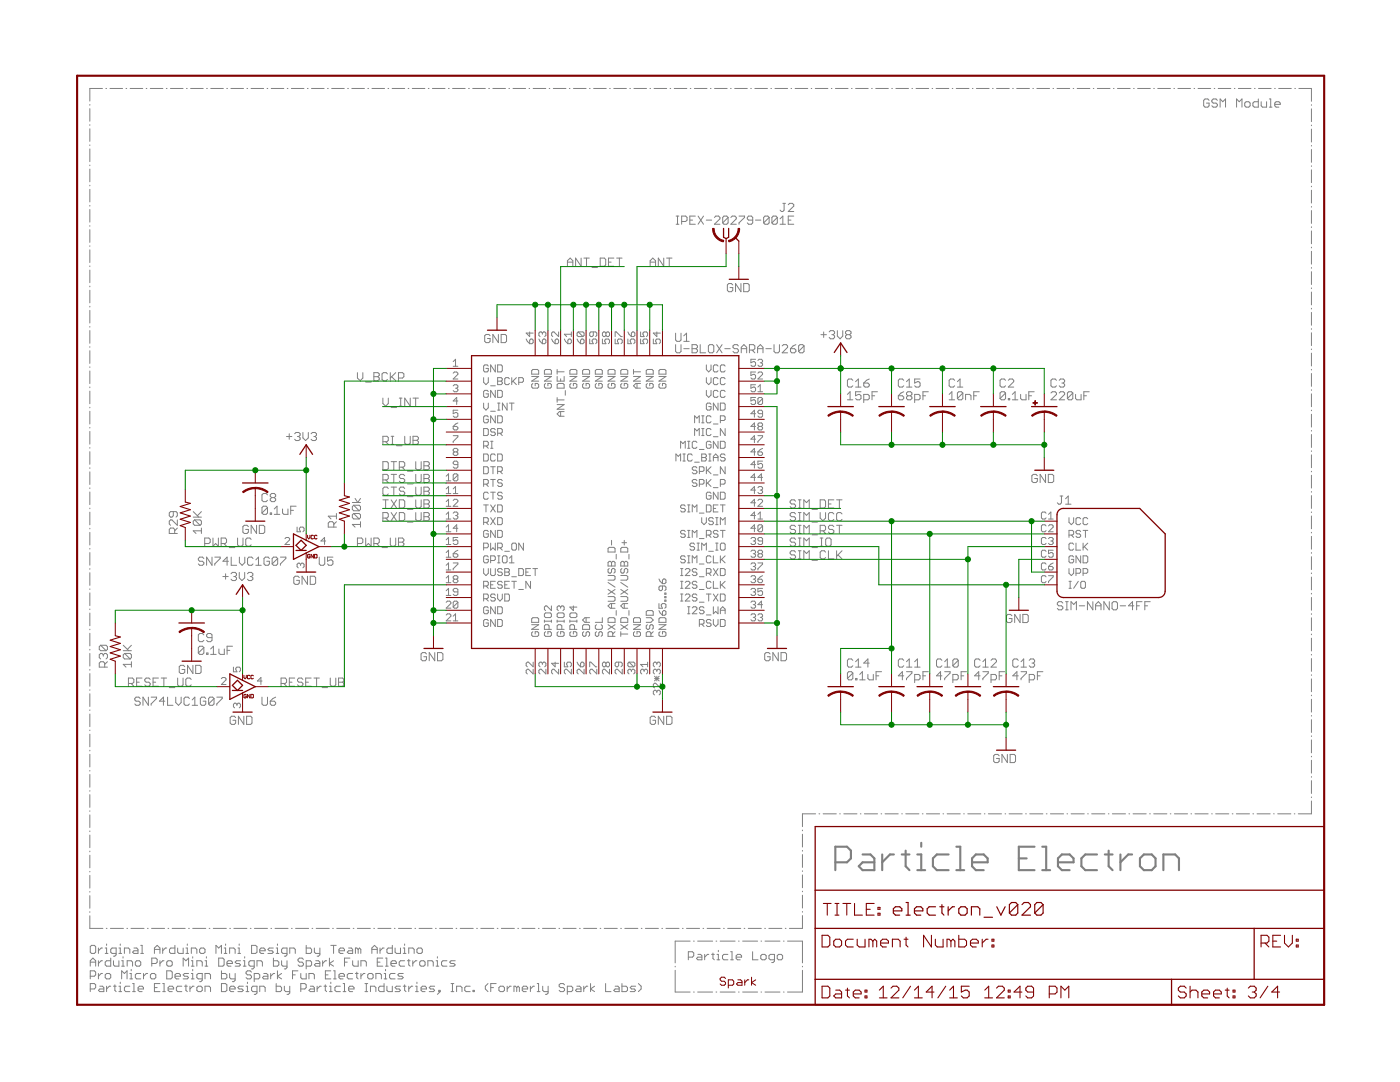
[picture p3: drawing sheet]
<svg xmlns="http://www.w3.org/2000/svg" width="279mm" height="216mm" viewBox="0 0 279 216" stroke-linecap="round" stroke-linejoin="round" font-family="sans-serif">
<g fill="none" stroke="#808080" stroke-width=".2">
<path d="M20.4 17.7h-2.5v2.5M21.1 17.7h.2M21.9 17.7h2.6M25.1 17.7h.2M26 17.7h2.5M29.2 17.7h.1M30 17.7h2.5M33.2 17.7h.1M34 17.7h2.5M37.2 17.7h.2M38 17.7h2.6M41.2 17.7h.2"/>
<path d="M42.1 17.7h2.5M45.3 17.7h.1M46.1 17.7h2.5M49.3 17.7h.1M50.1 17.7h2.5M53.3 17.7h.1M54.1 17.7h2.5M57.3 17.7h.2M58.1 17.7h2.6M61.3 17.7h.2M62.2 17.7h2.5M65.4 17.7h.1"/>
<path d="M66.2 17.7h2.5M69.4 17.7h.1M70.2 17.7h2.5M73.4 17.7h.2M74.2 17.7h2.6M77.4 17.7h.2M78.3 17.7h2.5M81.4 17.7h.2M82.3 17.7h2.5M85.5 17.7h.1M86.3 17.7h2.5M89.5 17.7h.1"/>
<path d="M90.3 17.7h2.5M93.5 17.7h.2M94.3 17.7h2.6M97.5 17.7h.2M98.4 17.7h2.5M101.6 17.7h.1M102.4 17.7h2.5M105.6 17.7h.1M106.4 17.7h2.5M109.6 17.7h.1M110.4 17.7h2.5M113.6 17.7h.1"/>
<path d="M114.4 17.7h2.6M117.6 17.7h.2M118.5 17.7h2.5M121.7 17.7h.1M122.5 17.7h2.5M125.7 17.7h.1M126.5 17.7h2.5M129.7 17.7h.1M130.5 17.7h2.6M133.7 17.7h.2M134.6 17.7h2.5M137.8 17.7h.1"/>
<path d="M138.6 17.7h2.5M141.8 17.7h.1M142.6 17.7h2.5M145.8 17.7h.1M146.6 17.7h2.5M149.8 17.7h.1M150.6 17.7h2.6M153.8 17.7h.2M154.7 17.7h2.5M157.9 17.7h.1M158.7 17.7h2.5M161.9 17.7h.1"/>
<path d="M162.7 17.7h2.5M165.9 17.7h.1M166.7 17.7h2.5M169.9 17.7h.2M170.8 17.7h2.5M173.9 17.7h.2M174.8 17.7h2.5M178 17.7h.1M178.8 17.7h2.5M182 17.7h.1M182.8 17.7h2.5M186 17.7h.1"/>
<path d="M186.8 17.7h2.6M190 17.7h.2M190.8 17.7h2.6M194.1 17.7h.1M194.9 17.7h2.5M198.1 17.7h.1M198.9 17.7h2.5M202.1 17.7h.1M202.9 17.7h2.5M206.1 17.7h.1M206.9 17.7h2.6M210.1 17.7h.2"/>
<path d="M210.9 17.7h2.6M214.2 17.7h.1M215 17.7h2.5M218.2 17.7h.1M219 17.7h2.5M222.2 17.7h.1M223 17.7h2.6M226.2 17.7h.2M227 17.7h2.6M230.3 17.7h.1M231.1 17.7h2.5M234.3 17.7h.1"/>
<path d="M235.1 17.7h2.5M238.3 17.7h.1M239.1 17.7h2.5M242.3 17.7h.1M243.1 17.7h2.5M246.3 17.7h.2M247.1 17.7h2.6M250.4 17.7h.1M251.1 19.7v1.7h-.8l-.3-.3v-.5l.3-.3h.8M251.2 17.7h2.5M253.3 19.7h.3v1.7M254.4 17.7h.1"/>
<path d="M255.2 17.7h2.5M258.4 17.7h.1M259.2 17.7h2.5v2.5M17.9 20.8v.2M17.9 21.7v2.5M17.9 24.9v.1M17.9 25.7v2.5M17.9 28.9v.1M17.9 29.7v2.6M17.9 32.9v.2M17.9 33.7v2.6M17.9 37v.1"/>
<path d="M17.9 37.8v2.5M241.3 20l-.3-.3h-.5l-.3 .3v1.1l.3 .3h.5l.3-.3v-.5h-.5M243 20l-.3-.3h-.6l-.2 .3v.3l.2 .3h.6l.3 .2v.3l-.3 .3h-.6l-.2-.3M243.5 21.4v-1.7l.5 .6 .6-.6v1.7M246.8 21.4v-1.7l.5 .6 .6-.6v1.7M248.4 20.6l.3-.3h.5l.3 .3v.5l-.3 .3h-.5l-.3-.3zM251.7 20.3v.8l.2 .3h.9v-1.1M253.3 21.4h.6M254.4 20.8h1.1v-.2l-.3-.3h-.5l-.3 .3v.5l.3 .3h.5M261.7 20.9v.1M261.7 21.7v2.6M261.7 25v.1"/>
<path d="M261.7 25.8v2.5M261.7 29v.1M261.7 29.8v2.6M261.7 33.1v.1M261.7 33.9v2.5M261.7 37.1v.2M261.7 38v2.5M17.9 41v.1M17.9 41.8v2.5M17.9 45v.1M17.9 45.8v2.6M17.9 49v.2"/>
<path d="M17.9 49.8v2.6M17.9 53.1v.1M17.9 53.9v2.5M17.9 57.1v.1M17.9 57.9v2.5M113.2 53.1v-1.1l.6-.5 .5 .5v1.1M113.2 52.3h1.1M116 51.5v1.6l-1.1-1.6v1.6M116.5 51.5h1.1M117.1 51.5v1.6M118.2 53.4h1M119.8 51.5h.8l.3 .3v1.1l-.3 .2h-.8z"/>
<path d="M121.4 52.3h.6M122.5 51.5h-1.1v1.6h1.1M123.1 51.5h1M123.6 51.5v1.6M129.8 53.1v-1.1l.5-.5 .5 .5v1.1M129.8 52.3h1M132.5 51.5v1.6l-1.1-1.6v1.6M133 51.5h1.1M133.6 51.5v1.6M134.9 44.7h.6M134.9 43.1h.6M135.2 43.1v1.6"/>
<path d="M136 44.2h.8l.3-.3v-.5l-.3-.3h-.8v1.6M137.7 43.9h.5M138.8 43.1h-1.1v1.6h1.1M139.3 43.1l1.1 1.6M140.4 43.1l-1.1 1.6M140.9 43.9h1.1M142.6 43.4l.3-.3h.5l.3 .3v.3l-1.1 1h1.1M145.3 43.4v1.1l-.3 .2h-.5l-.3-.2M145.3 43.4l-.3-.3h-.5l-.3 .3v1.1M145.3 43.4l-1.1 1.1M145.9 43.4l.2-.3h.6l.2 .3v.3l-1 1h1M146.2 56.9l-.2-.3h-.6l-.2 .3v1l.2 .3h.6l.2-.3v-.5h-.5"/>
<path d="M147.5 43.1h1.1v.3l-1.1 1.1v.2M147.9 56.6v1.6l-1.1-1.6v1.6M148.4 56.6h.8l.3 .3v1l-.3 .3h-.8zM150.2 43.9h-.8l-.3-.2v-.3l.3-.3h.5l.3 .3v1.1l-.3 .2h-.5l-.3-.2M150.8 43.9h1M153.5 43.4v1.1l-.3 .2h-.5l-.3-.2M153.5 43.4l-.3-.3h-.5l-.3 .3v1.1M153.5 43.4l-1.1 1.1M155.1 43.4v1.1l-.2 .2h-.6l-.2-.2M155.1 43.4l-.2-.3h-.6l-.2 .3v1.1M155.1 43.4l-1 1.1M155.7 44.7h1.1"/>
<path d="M155.7 43.7l.5-.6v1.6M156.2 40.6h.6M156.5 40.6v1.3l-.3 .3h-.2l-.3-.3M157.3 43.9h.6M157.3 40.9l.3-.3h.5l.3 .3v.2l-1.1 1.1h1.1M158.4 43.1h-1.1v1.6h1.1M261.7 41.2v.1M261.7 42v2.6M261.7 45.3v.1M261.7 46.1v2.5M261.7 49.3v.2M261.7 50.1v2.6"/>
<path d="M261.7 53.4v.1M261.7 54.2v2.6M261.7 57.4v.2M261.7 58.3v2.5M17.9 61.1v.2M17.9 61.9v2.6M17.9 65.2v.1M17.9 66v2.5M17.9 69.2v.1M17.9 70v2.5M17.9 73.2v.1M17.9 74v2.5"/>
<path d="M17.9 77.2v.2M17.9 78v2.6M71.3 74.4v1l.6 .6 .5-.6v-1M73 76.2h1.1M74.6 74.4h.8l.3 .2v.3l-.3 .3 .3 .2v.3l-.3 .3h-.8zM74.6 75.2h.8M76.4 79.4v1.1l.6 .5 .5-.5v-1.1M77.3 74.6l-.2-.2h-.6l-.3 .2v1.1l.3 .3h.6l.2-.3M77.9 74.4v1.6M78.1 75.2l.9 .8M79 74.4l-1.1 1M79.5 75.4h.8l.3-.2v-.6l-.3-.2h-.8v1.6"/>
<path d="M79.7 79.4h.5M80 79.4v1.6M81.9 79.4v1.6l-1.1-1.6v1.6M82.4 79.4h1.1M83 79.4v1.6M90.4 74.5l.3-.3h.4l.3 .3v.2l-1 .9h1M90.4 72.2l.5-.5v1.4M90.4 73.1h1M90.4 77l.3-.2h.4l.3 .2v.2l-.3 .3M90.9 77.5h.2M91.1 77.5l.3 .2v.2l-.3 .3h-.4l-.3-.3M96.5 75.4v.9l.5 .5 .5-.5v-.9"/>
<path d="M97.5 73l-.3-.2h-.4l-.3 .2v1l.3 .2h.4l.3-.2v-.5h-.5M97.5 78.1l-.3-.2h-.4l-.3 .2v1l.3 .2h.4l.3-.2v-.5h-.5M97.8 67l-.2-.3h-.6l-.3 .3v1.1l.3 .3h.6l.2-.3v-.6h-.5M97.9 77h.9M98.8 72.8v1.4l-.9-1.4v1.4M98.8 77.9v1.4l-.9-1.4v1.4M99.3 75.4h.7l.2 .2v.2l-.2 .3 .2 .2v.2l-.2 .3h-.7zM99.3 77.9h.7l.2 .2v1l-.2 .2h-.7zM99.3 72.8h.7l.2 .2v1l-.2 .2h-.7zM99.3 76.1h.7M99.5 66.7v1.7l-1.1-1.7v1.7M100 66.7h.8l.3 .3v1.1l-.3 .3h-.8z"/>
<path d="M101.7 75.6l-.3-.2h-.4l-.3 .2v.9l.3 .3h.4l.3-.3M102.1 75.4v1.4M102.4 76.1l.7 .7M103.1 75.4l-1 .9M103.5 76.3h.7l.3-.2v-.5l-.3-.2h-.7v1.4M105 67.6l.7 1M105.7 67.9l.2-.3h.3l.2 .3v.4l-.2 .3h-.5zM105.7 66.2v1l-.7-.7h1.4M106.1 75.1h1.4l-1.4 1h1.4M106.3 76.5l-.2 .3v.4l.2 .2h1l.2-.2v-.4l-.2-.3h-.5v.5M106.3 73.7h1l.2 .3v.7h-1.4v-.7zM107.5 67.6l.7 1"/>
<path d="M108.2 66.5l.3-.3h.2l.2 .3v.4l-.2 .3M108.2 67.9l.3-.3h.2l.2 .3v.4l-.2 .3h-.5zM108.2 66.5l-.2-.3h-.2l-.3 .3v.4l.3 .3M108.2 66.5v.2M108.6 75.1h1.4l-1.4 1h1.4M108.9 76.5l-.3 .3v.4l.3 .2h.9l.2-.2v-.4l-.2-.3h-.5v.5M108.9 73.7h.9l.2 .3v.7h-1.4v-.7zM110.1 67.6l.7 1M110.8 67.9l.2-.3h.3l.2 .3v.4l-.2 .3h-.5zM111.2 79.8h1.4M111.2 74.2h1.4M111.2 75.1v1h1.4v-1"/>
<path d="M111.2 76.8l.2-.3h1l.2 .3v.6h-1.4zM111.2 73.7v1M111.2 79.3v1M111.5 66.2v1l-.9-1h-.3l-.2 .3v.4l.2 .3M111.9 75.6v.5M112.6 67.6l.7 1M112.8 77.9v1M113.3 67.9l.3-.3h.2l.2 .3v.4l-.2 .3h-.5zM113.7 75.1h1.4l-1.4 1h1.4M114 73.7h.9l.2 .3v.7h-1.4v-.7zM114 76.5l-.3 .3v.4l.3 .2h.9l.2-.2v-.4l-.2-.3h-.5v.5M114 66.2v1"/>
<path d="M114 66.7h-1.4l.5 .5M115.2 67.6l.7 1M115.4 66.2l-.2 .3v.4l.2 .3h.9M115.4 66.2h.9l.3 .3v.4l-.3 .3M115.4 66.2l.9 1M115.9 67.9l.2-.3h.2l.3 .3v.4l-.3 .3h-.4zM116.3 75.1h1.4l-1.4 1h1.4M116.5 73.7h.9l.3 .3v.7h-1.4v-.7zM116.5 76.5l-.2 .3v.4l.2 .2h.9l.3-.2v-.4l-.3-.3h-.4v.5M117.7 67.6v1h.7l-.2-.5v-.2l.2-.3h.5l.2 .3v.4l-.2 .3M118.4 66.2v.7l-.2 .3h-.3l-.2-.3v-.4l.2-.3h1l.2 .3v.4l-.2 .3M118.8 75.1h1.4l-1.4 1h1.4"/>
<path d="M119 73.7h1l.2 .3v.7h-1.4v-.7zM119 76.5l-.2 .3v.4l.2 .2h1l.2-.2v-.4l-.2-.3h-.5v.5M120.2 67.6v1h.7l-.2-.5v-.2l.2-.3h.5l.2 .3v.4l-.2 .3M120.9 66.5l.3-.3h.2l.2 .3v.4l-.2 .3h-.2l-.3-.3M120.9 66.5l-.2-.3h-.2l-.3 .3v.4l.3 .3h.2l.2-.3M120.9 66.5v.4M121.3 75.1h1.4l-1.4 1h1.4M121.6 73.7h.9l.2 .3v.7h-1.4v-.7zM121.6 76.5l-.3 .3v.4l.3 .2h.9l.2-.2v-.4l-.2-.3h-.5v.5M122.8 67.6v1h.7l-.3-.7 .3-.3h.4l.3 .3v.4l-.3 .3M122.8 67.2v-1h.2l.9 1h.3M123.9 75.1h1.4l-1.4 1h1.4"/>
<path d="M124.1 73.7h1l.2 .3v.7h-1.4v-.7zM124.1 76.5l-.2 .3v.4l.2 .2h1l.2-.2v-.4l-.2-.3h-.5v.5M125.3 67.6v1h.7l-.2-.7 .2-.3h.5l.2 .3v.4l-.2 .3M125.3 66.2l.7 1M126 66.5l.2-.3h.3l.2 .3v.4l-.2 .3h-.5zM126.4 74.2h1.4M126.4 75.1h1.4l-1.4 1h1.4M126.4 73.7v1M127.1 76.5v.9M127.8 76.5h-.9l-.5 .5 .5 .4h.9M127.8 66.2v1h.7l-.2-.5v-.2l.2-.3h.5l.2 .3v.4l-.2 .3M127.8 67.6v1h.7l-.2-.5v-.2l.2-.3h.5l.2 .3v.4l-.2 .3"/>
<path d="M129 75.1h1.4l-1.4 1h1.4M129.2 73.7h.9l.3 .3v.7h-1.4v-.7zM129.2 76.5l-.2 .3v.4l.2 .2h.9l.3-.2v-.4l-.3-.3h-.4v.5M130.4 67.6v1h.7l-.2-.5v-.2l.2-.3h.5l.2 .3v.4l-.2 .3M131.1 66.2v1l-.7-.7h1.4M131.5 75.1h1.4l-1.4 1h1.4M131.7 73.7h1l.2 .3v.7h-1.4v-.7zM131.7 76.5l-.2 .3v.4l.2 .2h1l.2-.2v-.4l-.2-.3h-.5v.5M134.8 66.5v1.3l.3 .3h.5l.3-.3v-1.3M134.8 68.8v1.3l.3 .3h.5l.3-.3v-1.3M136.5 69.6h1M136.5 68.1h1"/>
<path d="M136.5 67l.5-.5v1.6M138.1 68.8h.8l.3 .2v.3l-.3 .3 .3 .2v.3l-.3 .3h-.8zM138.1 69.6h.8M139.7 68.8v1.6h1.1M141 72.8v.9l.4 .5 .5-.5v-.9M141 75.4v.9l.4 .5 .5-.5v-.9M141 77.9v.9l.4 .5 .5-.5v-.9M141.4 69l.2-.2h.6l.3 .2v1.1l-.3 .3h-.6l-.2-.3zM143 68.8l1.1 1.6M143.3 73l-.2-.2h-.5l-.2 .2v1l.2 .2h.5l.2-.2M143.3 75.6l-.2-.2h-.5l-.2 .2v.9l.2 .3h.5l.2-.3M143.3 78.1l-.2-.2h-.5l-.2 .2v1l.2 .2h.5l.2-.2"/>
<path d="M144.1 68.8l-1.1 1.6M144.7 69.6h1M144.7 78.1l-.2-.2h-.5l-.2 .2v1l.2 .2h.5l.2-.2M144.7 73l-.2-.2h-.5l-.2 .2v1l.2 .2h.5l.2-.2M144.7 75.6l-.2-.2h-.5l-.2 .2v.9l.2 .3h.5l.2-.3M147.4 69l-.3-.2h-.5l-.3 .2v.3l.3 .3h.5l.3 .2v.3l-.3 .3h-.5l-.3-.3M147.9 69.6h1.1M147.9 70.4v-1.1l.6-.5 .5 .5v1.1M149.6 69.8h.8l.2-.2v-.6l-.2-.2h-.8v1.6M150.1 69.8l.5 .6M150.8 79.3h-.9v.7l.7-.2 .2 .2v.5l-.2 .2h-.5l-.2-.2M150.8 76.8h-.9v.7l.7-.3 .2 .3v.4l-.2 .3h-.5l-.2-.3"/>
<path d="M150.8 71.7h-.9v.7l.7-.2 .2 .2v.5l-.2 .2h-.5l-.2-.2M150.8 74.2h-.9v.7l.7-.2 .2 .2v.5l-.2 .2h-.5l-.2-.2M151.2 69.6h1.1M151.2 70.4v-1.1l.5-.5 .6 .5v1.1M151.3 78.2h.9M151.3 71.9l.2-.2h.5l.2 .2v.3l-.2 .2M151.3 74.5l.2-.3h.5l.2 .3v.2l-.9 .9h.9M151.3 77.2l.4-.4v1.4M151.7 72.4h.3M152 72.4l.2 .2v.3l-.2 .2h-.5l-.2-.2M152.2 79.5l-.9 1M152.2 79.5l-.2-.2h-.5l-.2 .2v1"/>
<path d="M152.2 79.5v1l-.2 .2h-.5l-.2-.2M152.8 69.6h1.1M154.5 68.8v1.3l.2 .3h.6l.3-.3v-1.3M156.1 69l.3-.2h.5l.3 .2v.3l-1.1 1.1h1.1M157.8 69.6h.8l.2 .2v.3l-.2 .3h-.6l-.2-.3zM158.8 68.8l-.5 .2-.5 .6M160.5 69v1.1l-.3 .3h-.5l-.3-.3M160.5 69l-.3-.2h-.5l-.3 .2v1.1M160.5 69l-1.1 1.1M163.8 66.8h1.1M164.4 66.2v1.1M165.5 66.2l.2-.2h.6l.3 .2v.3l-.3 .3"/>
<path d="M166 66.8h.3M166.3 66.8l.3 .3v.2l-.3 .3h-.6l-.2-.3M167.1 66v1.1l.6 .5 .5-.5v-1.1M169 66.8h.6M169 66.8l-.3-.3v-.3l.3-.2h.6l.2 .2v.3l-.2 .3M169 66.8l-.3 .3v.2l.3 .3h.6l.2-.3v-.2l-.2-.3M169.1 79.8h1.1M169.1 78.7l.6-.5v1.6M170.2 75.9l-.3-.3h-.5l-.3 .3v1.1l.3 .2h.5l.3-.2M170.8 77.2h1M170.8 76.2l.5-.6v1.6M171.8 78.2h-1v.8l.5-.3h.3l.2 .3v.5l-.2 .3h-.6l-.2-.3"/>
<path d="M172.4 79.8h.8l.3-.3v-.5l-.3-.3h-.8v1.6M172.4 76.4h.8l.3 .3v.3l-.3 .2h-.5l-.3-.2zM173.5 75.6l-.6 .3-.5 .5M174 79h.6M175.1 78.2h-1.1v1.6M179.3 79h.8l.3 .2v.3l-.3 .3h-.6l-.2-.3zM180.4 78.2l-.6 .2-.5 .6M180.4 75.9l-.3-.3h-.6l-.2 .3v1.1l.2 .2h.6l.3-.2M180.9 77.2h1.1M180.9 76.2l.6-.6v1.6M181.2 79l-.3 .2v.3l.3 .3h.5l.3-.3v-.3l-.3-.2M181.2 79h.5"/>
<path d="M181.2 79l-.3-.3v-.3l.3-.2h.5l.3 .2v.3l-.3 .3M182.5 79.8h.9l.2-.3v-.5l-.2-.3h-.9v1.6M183.6 75.6h-1.1v.8l.6-.2h.3l.2 .2v.6l-.2 .2h-.6l-.3-.2M184.2 79h.5M185.3 78.2h-1.1v1.6M189.4 79.8h1.1M189.4 78.7l.6-.5v1.6M190.5 75.9l-.3-.3h-.5l-.3 .3v1.1l.3 .2h.5l.3-.2M191.1 77.2h1.1M191.1 76.2l.5-.6v1.6M192.2 78.4v1.1l-.3 .3h-.6l-.2-.3M192.2 78.4l-.3-.2h-.6l-.2 .2v1.1"/>
<path d="M192.2 78.4l-1.1 1.1M192.7 79.8v-1.1h.8l.3 .3v.8M194.3 79h.6M195.4 78.2h-1.1v1.6M200.7 78.4v1.1l-.3 .3h-.5l-.3-.3M200.7 78.4l-.3-.2h-.5l-.3 .2v1.1M200.7 75.9l-.3-.3h-.5l-.3 .3v1.1l.3 .2h.5l.3-.2M200.7 78.4l-1.1 1.1M201.2 79.5h.3v.3h-.3zM201.2 75.9l.3-.3h.5l.3 .3v.3l-1.1 1h1.1M202 79.8h1.1M202 78.7l.6-.5v1.6"/>
<path d="M203.7 78.7v.8l.3 .3h.8v-1.1M205.3 79h.6M206.4 78.2h-1.1v1.6M209.7 78.4l.3-.2h.6l.2 .2v.3l-1.1 1.1h1.1M210.8 75.9l-.2-.3h-.6l-.3 .3v1.1l.3 .2h.6l.2-.2M211.4 78.4l.2-.2h.6l.3 .2v.3l-1.1 1.1h1.1M211.4 75.9l.2-.3h.6l.3 .3v.3l-.3 .2M211.9 76.4h.3M212.2 76.4l.3 .3v.3l-.3 .2h-.6l-.2-.2M214.1 78.4v1.1l-.3 .3h-.5l-.3-.3M214.1 78.4l-.3-.2h-.5l-.3 .2v1.1M214.1 78.4l-1.1 1.1"/>
<path d="M214.7 78.7v.8l.2 .3h.9v-1.1M216.3 79h.5M217.4 78.2h-1.1v1.6M261.7 61.5v.2M261.7 62.3v2.6M261.7 65.6v.1M261.7 66.4v2.6M261.7 69.6v.2M261.7 70.5v2.5M261.7 73.7v.1M261.7 74.5v2.6M261.7 77.8v.1"/>
<path d="M261.7 78.6v2.6M17.9 81.3v.1M17.9 82.1v2.5M17.9 85.3v.1M17.9 86.1v2.5M17.9 89.3v.1M17.9 90.1v2.5M17.9 93.3v.2M17.9 94.1v2.6M17.9 97.3v.2M17.9 98.2v2.5M53.4 98.7l-.3-.2h-.5l-.3 .2v1.1l.3 .3h.5l.3-.3"/>
<path d="M54.2 99.3l-.3-.3v-.3l.3-.2h.5l.3 .2v.3l-.3 .3M54.2 99.3l-.3 .3v.2l.3 .3h.5l.3-.3v-.2l-.3-.3M54.2 99.3h.5M57.2 87.1h1.1M57.7 86.6v1.1M58.8 86.6l.3-.3h.5l.3 .3v.2l-.3 .3M59.4 87.1h.2M59.6 87.1l.3 .3v.3l-.3 .2h-.5l-.3-.2M60.5 86.3v1.1l.5 .5 .5-.5v-1.1M62.1 86.6l.3-.3h.5l.3 .3v.2l-.3 .3M62.6 87.1h.3M62.9 87.1l.3 .3v.3l-.3 .2h-.5l-.3-.2"/>
<path d="M70.9 99.5l.5 .8 .5-.8M76.4 95.8h.8l.3-.3v-.6l-.3-.2h-.8v1.6M76.4 92.1h.8l.3 .3v1.1l-.3 .2h-.8zM76.4 88.1h.8l.3-.2v-.6l-.3-.2h-.8v1.6M76.4 99.7h1.1M77 88.1l.5 .6M77 95.8l.5 .5M77 99.7v1.7M77.5 97.5l-.3-.3h-.5l-.3 .3v1.1l.3 .2h.5l.3-.2M78.1 94.7h1M78.1 99.7l1 1.7M78.1 97.2h1"/>
<path d="M78.1 87.1h.5M78.1 88.7h.5M78.1 81.3h1M78.1 92.1h1M78.3 87.1v1.6M78.6 92.1v1.6M78.6 94.7v1.6M78.6 97.2v1.6M79.1 99.7l-1 1.7M79.1 88.9h1.1M79.7 93.2h.8l.3-.3v-.5l-.3-.3h-.8v1.6M79.7 99.7h.8l.3 .3v1.1l-.3 .3h-.8z"/>
<path d="M79.7 81h.5M80.2 93.2l.6 .5M80.8 94.9l-.3-.2h-.5l-.3 .2v.3l.3 .3h.5l.3 .3v.2l-.3 .3h-.5l-.3-.3M80.8 97.5l-.3-.3h-.5l-.3 .3v.2l.3 .3h.5l.3 .3v.3l-.3 .2h-.5l-.3-.2M80.8 87.1v1.3l.2 .3h.6l.3-.3v-1.3M81.3 99.1h1.1M81.3 96.6h1.1M81.3 94h1.1M82.4 87.1h.8l.3 .2v.3l-.3 .3 .3 .2v.3l-.3 .3h-.8zM82.4 87.9h.8M83 94.7v1.3l.2 .3h.6l.3-.3v-1.3M83 92.1v1.4l.2 .2h.6l.3-.2v-1.4"/>
<path d="M83 97.2v1.4l.2 .2h.6l.3-.2v-1.4M83 99.7v1.4l.2 .3h.6l.3-.3v-1.4M84.6 99.7h.8l.3 .3v.3l-.3 .3 .3 .2v.3l-.3 .3h-.8zM84.6 94.7h.8l.3 .2v.3l-.3 .3 .3 .3v.2l-.3 .3h-.8zM84.6 95.5h.8M84.6 92.1h.8l.3 .3v.3l-.3 .2 .3 .3v.3l-.3 .2h-.8zM84.6 97.2h.8l.3 .3v.2l-.3 .3 .3 .3v.3l-.3 .2h-.8zM84.6 98h.8M84.6 92.9h.8M89 95l.5-.4v1.3M89 97.6l.5-.5v1.4M89 95.9h1"/>
<path d="M89 98.5h1M90.4 97.6l.5-.5v1.4M90.4 85.1h.7l.3 .2v.3l-.3 .2h-.4l-.3-.2zM90.4 86.9h1v.3l-1 .9v.2M90.4 99.9l.3-.3h.4l.3 .3v.2l-1 .9h1M90.4 98.5h1M90.7 90.2l-.3 .2v.2l.3 .3h.4l.3-.3v-.2l-.3-.2M90.7 90.2l-.3-.3v-.2l.3-.2h.4l.3 .2v.2l-.3 .3M90.7 90.2h.4M91.4 81.9h-1v.6l.7-.2 .3 .2v.5l-.3 .2h-.4l-.3-.2M91.4 92.7h-.7l-.3-.2v-.3l.3-.2h.4l.3 .2v1l-.3 .2h-.4l-.3-.2M91.4 94.8v.9l-.3 .2h-.4l-.3-.2"/>
<path d="M91.4 80h-1l.7-.7v1.4M91.4 94.8l-.3-.2h-.4l-.3 .2v.9M91.4 84.4l-1 .7M91.4 94.8l-1 .9M96.5 90.6h.7l.3 .2v1l-.3 .2h-.7zM96.5 80.4v1l.5 .4 .5-.4v-1M96.5 85.5h.7l.3 .2v1l-.3 .2h-.7zM96.5 89h.7l.3-.2v-.5l-.3-.2h-.7v1.4M96.5 93.1h.7l.3 .3v.9l-.3 .2h-.7zM96.5 96.6h.7l.3-.2v-.5l-.3-.2h-.7v1.4M97 89l.5 .5M97 96.6l.5 .5"/>
<path d="M97.5 83.2l-.3-.2h-.4l-.3 .2v.9l.3 .3h.4l.3-.3v-.4h-.5M97.5 98.4l-.3-.2h-.4l-.3 .2v1l.3 .2h.4l.3-.2M97.9 82.1h.9M97.9 88.1h.5M97.9 89.5h.5M97.9 93.1h.9M97.9 95.7h.9M97.9 98.2h.9M98.1 88.1v1.4M98.4 93.1v1.4M98.4 95.7v1.4M98.4 98.2v1.4"/>
<path d="M98.8 90.8l-.2-.2h-.5l-.2 .2v1l.2 .2h.5l.2-.2M98.8 83v1.4l-.9-1.4v1.4M98.8 85.7l-.2-.2h-.5l-.2 .2v.3l.2 .2h.5l.2 .2v.3l-.2 .2h-.5l-.2-.2M99.3 83h.7l.2 .2v.9l-.2 .3h-.7zM99.3 86.4h.7l.2-.2v-.5l-.2-.2h-.7v1.4M99.3 90.6h.7l.2 .2v1l-.2 .2h-.7zM99.3 94.1h.7l.2-.3v-.4l-.2-.3h-.7v1.4M99.3 81.8h.5M99.3 80.4h.5M99.5 80.4v1.4M99.8 86.4l.4 .5M99.8 94.1l.4 .4"/>
<path d="M100.2 98.4l-.2-.2h-.5l-.2 .2v.3l.2 .2h.5l.2 .2v.3l-.2 .2h-.5l-.2-.2M100.2 95.9l-.2-.2h-.5l-.2 .2v.2l.2 .3h.5l.2 .2v.2l-.2 .3h-.5l-.2-.3M101.2 80.4v1.4l-.9-1.4v1.4M101.7 80.4h.9M102.1 80.4v1.4M111.2 80.7h1.4l-1.4 1h1.4M111.9 82.1v1M112.6 82.1h-.9l-.5 .5 .5 .5h.9M134.9 92v-1.4l.5 .5 .4-.5v1.4M135.8 89.5v-1.4l.5 .4 .5-.4v1.4M136.3 92h.5M136.3 90.6h.5"/>
<path d="M136.5 90.6v1.4M137.2 88.1h.5M137.2 89.5h.5M137.5 88.1v1.4M138.2 90.8l-.3-.2h-.4l-.3 .2v1l.3 .2h.4l.3-.2M138.6 84.4v-1.4l.5 .4 .5-.4v1.4M138.6 86.9v-1.4l.5 .5 .5-.5v1.4M138.6 92.2h1M139.1 95.9l-.2-.2h-.5l-.2 .2v.2l.2 .3h.5l.2 .2v.2l-.2 .3h-.5l-.2-.3M139.1 88.3l-.2-.2h-.5l-.2 .2v.9l.2 .3h.5l.2-.3M139.1 93.4l-.2-.3h-.5l-.2 .3v.2l.2 .2h.5l.2 .3v.2l-.2 .2h-.5l-.2-.2M139.6 94.1h.7l.2-.3v-.4l-.2-.3h-.7v1.4"/>
<path d="M139.6 96.6h.7l.2-.2v-.5l-.2-.2h-.7v1.4M139.6 89.7h.9M140 83h.5M140 84.4h.5M140 86.9h.5M140 85.5h.5M140 90.6h.7l.3 .2v.3l-.3 .2 .3 .2v.3l-.3 .2h-.7zM140 91.3h.7M140.3 83v1.4M140.3 85.5v1.4M141 93.1v1.4M141 95.7v1.4"/>
<path d="M141.2 96.4l.7 .7M141.2 93.8l.7 .7M141.4 92h.5M141.4 90.6h.5M141.7 90.6v1.4M141.9 88.3l-.2-.2h-.5l-.2 .2v.9l.2 .3h.5l.2-.3v-.4h-.5M141.9 83.2l-.2-.2h-.5l-.2 .2v.9l.2 .3h.5l.2-.3M141.9 80.7l-.2-.3h-.5l-.2 .3v.9l.2 .2h.5l.2-.2v-.5h-.5M141.9 85.7l-.2-.2h-.5l-.2 .2v1l.2 .2h.5l.2-.2M141.9 98.4l-.2-.2h-.5l-.2 .2v1l.2 .2h.5l.2-.2v-.5h-.5M141.9 93.1l-.9 1M141.9 95.7l-.9 .9"/>
<path d="M142.4 92v-.9l.4-.5 .5 .5v.9M142.4 97.3h.9M142.4 94.8h.9M142.4 91.3h.9M142.4 87.1h.9M142.4 84.6h.9M143.3 80.4v1.4l-.9-1.4v1.4M143.3 88.1v1.4l-.9-1.4v1.4M143.3 98.2v1.4l-.9-1.4v1.4M143.8 98.2h.7l.2 .2v1l-.2 .2h-.7zM143.8 80.4h.7l.2 .3v.9l-.2 .2h-.7zM143.8 83.9h.7l.2-.2v-.5l-.2-.2h-.7v1.4"/>
<path d="M143.8 88.1h.7l.2 .2v.9l-.2 .3h-.7zM143.8 96.6h.7l.2-.2v-.5l-.2-.2h-.7v1.4M144.7 90.8l-.2-.2h-.5l-.2 .2v.3l.2 .2h.5l.2 .2v.3l-.2 .2h-.5l-.2-.2M144.7 85.5v1.4l-.9-1.4v1.4M144.7 93.1v1.4l-.9-1.4v1.4M150.8 85.1h-.9l.7-.7v1.4M150.8 90.2h-.9l.7-.7v1.4M150.8 92.7h-.9l.7-.7v1.4M150.8 95.2h-.9l.7-.6v1.3M150.8 97.8h-.9l.7-.7v1.4M150.8 82.5h-.9l.7-.6v1.3M150.8 87.6h-.9l.7-.7v1.4"/>
<path d="M151.3 90.2h.7l.2 .2v.2l-.2 .3h-.5l-.2-.3zM151.3 86.9h.9v.3l-.9 .9v.2M151.3 97.3l.2-.2h.5l.2 .2v.3l-.2 .2M151.3 99.9l.2-.3h.5l.2 .3v.2l-.9 .9h.9M151.5 85.1l-.2-.2v-.3l.2-.2h.5l.2 .2v.3l-.2 .2M151.5 85.1l-.2 .2v.3l.2 .2h.5l.2-.2v-.3l-.2-.2M151.5 85.1h.5M151.7 97.8h.3M152 97.8l.2 .2v.3l-.2 .2h-.5l-.2-.2M152.2 82.5h-.7l-.2-.2v-.2l.2-.2h.5l.2 .2v.9l-.2 .2h-.5l-.2-.2M152.2 92h-.9v.7l.4-.2h.3l.2 .2v.5l-.2 .2h-.5l-.2-.2M152.2 95.2h-.9l.7-.6v1.3"/>
<path d="M152.2 89.5l-.9 .7M159.3 99.7h.6M159.6 99.7v1.7M163.7 99.7h.8l.3 .3v1.1l-.3 .3h-.8zM166.4 99.7h-1.1v1.7h1.1M167 99.7h1M167.5 99.7v1.7M207 94.9l-.2-.2h-.6l-.3 .2v1.1l.3 .3h.6l.2-.3v-.5h-.5M208.7 94.7v1.6l-1.1-1.6v1.6M209.2 94.7h.8l.3 .2v1.1l-.3 .3h-.8zM211.6 99h.5M211.8 99v1.3l-.2 .3h-.3l-.3-.3"/>
<path d="M212.7 99.5l.5-.5v1.6M261.7 81.8v.2M261.7 82.7v2.5M261.7 85.9v.1M261.7 86.7v2.6M261.7 90v.1M261.7 90.8v2.5M261.7 94v.1M261.7 94.8v2.6M261.7 98.1v.1M261.7 98.9v2.6M17.9 101.4v.1"/>
<path d="M17.9 102.2v2.5M17.9 105.4v.1M17.9 106.2v2.6M17.9 109.4v.2M17.9 110.3v2.5M17.9 113.5v.1M17.9 114.3v2.5M17.9 117.5v.1M17.9 118.3v2.5M34.6 102.1v.8l-.3 .3h-.3l-.2-.3v-.5l.2-.3h1.1l.3 .3v.5l-.3 .3M34.9 106.4v-.8l-.3-.2h-.6l-.2 .2v.8h1.6M35.4 103.7v1.1l-1.1-1.1h-.3l-.2 .3v.5l.2 .3"/>
<path d="M35.4 105.4l-.5 .5M38.6 103.2h1.6M38.6 102.1l1.1 1.1M38.8 103.7l-.2 .3v.5l.2 .3h1.1M38.8 103.7h1.1l.3 .3v.5l-.3 .3M38.8 103.7l1.1 1.1M40.2 105.9h-1.6l.5 .5M40.2 105.4v1M40.2 102.1l-.8 .8M40.7 111.4l-.3-.2h-.5l-.3 .2v.3l.3 .3h.5l.3 .3v.2l-.3 .3h-.5l-.3-.3M40.9 108.5h.8l.3-.3v-.6l-.3-.2h-.8v1.6M42.3 111.2v1.6l-1.1-1.6v1.6"/>
<path d="M42.5 107.4v1.6l.5-.5 .6 .5v-1.6M42.9 111.2h1v.2l-1 1.1v.3M44.1 108.5h.9l.2-.3v-.6l-.2-.2h-.9v1.6M44.5 115h1.1M44.7 108.5l.5 .5M45 114.5v1.1M45.6 112h-1.1l.8-.8v1.6M45.8 109.3h1.1M46.1 114.5l.3-.3h.5l.3 .3v.3l-.3 .2M46.1 111.2v1.6h1.1M46.7 115h.2M46.9 115l.3 .3v.3l-.3 .2h-.5l-.3-.2"/>
<path d="M47.4 107.4v1.3l.3 .3h.5l.3-.3v-1.3M47.8 114.2v1.1l.5 .5 .5-.5v-1.1M47.8 111.2v1.1l.5 .5 .6-.5v-1.1M49.4 114.5l.3-.3h.5l.3 .3v.3l-.3 .2M49.6 105.1l-.3-.3h-.6l-.2 .3v1.1l.2 .2h.6l.3-.2v-.6h-.6M49.9 115h.3M50.1 107.6l-.2-.2h-.6l-.3 .2v1.1l.3 .3h.6l.2-.3M50.2 115l.3 .3v.3l-.3 .2h-.5l-.3-.2M50.5 111.4l-.3-.2h-.5l-.3 .2v1.1l.3 .3h.5l.3-.3M51.1 112.8h1M51.1 111.7l.5-.5v1.6M51.2 104.8v1.6l-1.1-1.6v1.6"/>
<path d="M51.8 104.8h.8l.2 .3v1.1l-.2 .2h-.8zM53.4 101.3l-.3-.3h-.5l-.3 .3v1.1M53.4 101.3v1.1l-.3 .2h-.5l-.3-.2M53.4 101.3l-1.1 1.1M53.8 111.4l-.3-.2h-.5l-.3 .2v1.1l.3 .3h.5l.3-.3v-.5h-.6M53.9 102.4h.3v.2h-.3zM54.7 102.6h1.1M54.7 101.6l.6-.6v1.6M55.4 111.4l-.3-.2h-.5l-.3 .2v1.1M55.4 111.4v1.1l-.3 .3h-.5l-.3-.3M55.4 111.4l-1.1 1.1M56 111.2h1v.2l-1 1.1v.3"/>
<path d="M56.4 101.6v.8l.3 .2h.8v-1M56.9 107.5l.2-.2h.5l.2 .2v.2l-.9 .9h.9M58 101.8h.6M59.1 101h-1.1v1.6M59.3 105.2v.9h.7l-.2-.5v-.2l.2-.2h.5l.2 .2v.5l-.2 .2M59.7 115.3l-.2-.3h-.6l-.3 .3v1l.3 .3h.6l.2-.3v-.5h-.5M60 112.6l.2-.2h.3l.2 .2v.5l-.2 .2M60 112.6l-.2-.2h-.3l-.2 .2v.5l.2 .2M60 112.6v.2M61.4 115v1.6l-1.1-1.6v1.6M61.9 115h.8l.3 .3v1l-.3 .3h-.8zM63.7 111.2v1.3l.3 .3h.5l.3-.3v-1.3"/>
<path d="M65 107.9h-.9l.7-.6v1.3M66.4 111.2h-1v.8l.5-.3h.3l.2 .3v.5l-.2 .3h-.6l-.2-.3M66.6 105.2v-.8l-.3-.3h-.5l-.3 .3v.8h1.6M67.1 104.1l-.5 .5M67.1 103h-1.6l.6 .5M67.1 102.5v1M70.3 100.3h1.6M70.6 100.8h1.1l.2 .3v.5l-.2 .3M70.6 102.5h1.1l.2 .2v.6l-.2 .2M70.6 102.5l-.3 .2v.6l.3 .2h1.1M70.6 100.8l-.3 .3v.5l.3 .3h1.1M70.6 102.5l1.1 1"/>
<path d="M70.6 100.8l1.1 1.1M71.3 108.5h.9l.2-.3v-.6l-.2-.2h-.9v1.6M71.9 104.6h-1.6l.6 .6M71.9 104.1v1.1M73 107.4v1.6l.5-.5 .6 .5v-1.6M74.6 108.5h.8l.3-.3v-.6l-.3-.2h-.8v1.6M75.2 108.5l.5 .5M76.2 109.3h1.1M76.4 103.4h.8l.3-.3v-.5l-.3-.3h-.8v1.6M77 103.4l.5 .5M77.9 107.4v1.3l.2 .3h.6l.3-.3v-1.3M78.1 102.3l1 1.6"/>
<path d="M79.1 102.3l-1 1.6M79.5 107.4h.8l.3 .2v.3l-.3 .3 .3 .3v.2l-.3 .3h-.8zM79.5 108.2h.8M79.7 102.3h.8l.3 .3v1l-.3 .3h-.8zM81.3 104.2h1.1M81.3 101.6h1.1M83 102.3v1.3l.2 .3h.6l.3-.3v-1.3M84.6 102.3h.8l.3 .3v.2l-.3 .3 .3 .3v.2l-.3 .3h-.8zM84.6 100.6h.8M84.6 103.1h.8M89 100.1l.5-.5v1.4M89 102.6l.5-.4v1.4"/>
<path d="M89 105.2l.5-.5v1.4M89 107.7l.5-.4v1.3M89 110.3l.5-.5v1.4M89 112.8l.5-.5v1.4M89 115.3l.5-.4v1.4M89 117.9l.5-.5v1.4M89 101h1M89 103.6h1M89 106.1h1M89 108.6h1M89 111.2h1M89 113.7h1"/>
<path d="M89 116.3h1M89 118.8h1M90.4 102.4l.3-.2h.4l.3 .2v.2l-.3 .3M90.4 110.5h.7l.3 .2v.3l-.3 .2h-.4l-.3-.2zM90.4 112.3h1v.3l-1 .9v.2M90.7 115.6l-.3-.3v-.2l.3-.2h.4l.3 .2v.2l-.3 .3M90.7 115.6l-.3 .2v.2l.3 .3h.4l.3-.3v-.2l-.3-.2M90.7 115.6h.4M90.9 102.9h.2M91.1 102.9l.3 .2v.2l-.3 .3h-.4l-.3-.3M91.4 107.3h-1v.6l.7-.2 .3 .2v.5l-.3 .2h-.4l-.3-.2M91.4 118.1h-.7l-.3-.2v-.3l.3-.2h.4l.3 .2v1l-.3 .2h-.4l-.3-.2"/>
<path d="M91.4 105.4h-1l.7-.7v1.4M91.4 109.8l-1 .7M96.5 104.2h.7l.3-.2v-.5l-.3-.2h-.7v1.4M96.5 109.3h.7l.3-.2v-.5l-.3-.2h-.7v1.4M96.5 113.5v.9l.5 .5 .5-.5v-.9M96.5 116.9h.7l.3-.2v-.5l-.3-.2h-.7v1.4M96.5 119.5h.7l.3-.3v-.4l-.3-.3h-.7v1.4M96.5 100.8h1M97 100.8v1.4M97 104.2l.5 .5M97 116.9l.5 .5M97 119.5l.5 .4"/>
<path d="M97.5 106.1l-.3-.3h-.4l-.3 .3v.9l.3 .2h.4l.3-.2v-.5h-.5M97.5 111.1l-.3-.2h-.4l-.3 .2v1l.3 .2h.4l.3-.2v-.5h-.5M97.9 108.4v1.4l.5-.5 .4 .5v-1.4M97.9 111.8h.7l.2-.2v-.5l-.2-.2h-.7v1.4M97.9 113.5v1.1l.2 .3h.5l.2-.3v-1.1M97.9 100.8l.9 1.4M97.9 103.3l.9 1.4M97.9 116.7h.5M98.8 105.8v1.4l-.9-1.4v1.4M98.8 116h-.9v1.4h.9M98.8 118.8l-.2-.3h-.5l-.2 .3v.2l.2 .2h.5l.2 .3v.2l-.2 .2h-.5l-.2-.2M98.8 100.8l-.9 1.4"/>
<path d="M98.8 103.3l-.9 1.4M99.3 109.3h.7l.2-.2v-.5l-.2-.2h-.7v1.4M99.3 100.8h.7l.2 .2v.9l-.2 .3h-.7zM99.3 103.3h.7l.2 .2v1l-.2 .2h-.7zM99.3 105.8h.7l.2 .3v.9l-.2 .2h-.7zM99.3 118.5v1l.5 .4 .4-.4v-1M99.3 110.9h.5M99.3 112.3h.5M99.5 110.9v1.4M99.8 109.3l.4 .5M100.2 113.7l-.2-.2h-.5l-.2 .2v.2l.2 .3h.5l.2 .2v.2l-.2 .3h-.5l-.2-.3M100.2 116.2l-.2-.2h-.5l-.2 .2v.3l.2 .2h.5l.2 .2v.3l-.2 .2h-.5l-.2-.2"/>
<path d="M100.5 110.9h.5l.2 .2v1l-.2 .2h-.5l-.2-.2v-1zM100.7 113.5h.7l.3 .2v.2l-.3 .3 .3 .2v.2l-.3 .3h-.7zM100.7 118.5h.7l.3 .3v.9l-.3 .2h-.7zM100.7 110h1M100.7 114.2h.7M100.7 116.7h.5M101.7 116h-1v1.4h1M101.7 111.4l.4-.5v1.4M101.7 112.3h.9M102.1 115.1h1M102.1 116h1M102.4 108.4h.4l.3 .2v.9l-.3 .3h-.4l-.3-.3v-.9z"/>
<path d="M102.6 116v1.4M103.5 113.5h.7l.3 .2v.9l-.3 .3h-.7zM103.5 117.6h1M104.5 108.4v1.4l-1-1.4v1.4M104.9 114.2h.5M105.9 116v1.4l-1-1.4v1.4M105.9 113.5h-1v1.4h1M106.3 113.5h1M106.8 113.5v1.4M121.3 112.2l.3-.2h.2l.2 .2 .3-.2h.2l.2 .2v.7h-1.4zM121.3 119h1.2l.2 .3v.4l-.2 .3h-1.2M121.3 114.8h1.2l.2 .3v.4l-.2 .3h-1.2"/>
<path d="M121.3 117.6l1.4 1M121.3 116.2l1.4 1M121.6 113.4l-.3 .3v.4l.3 .3h.2l.2-.3v-.4l.3-.3h.2l.2 .3v.4l-.2 .3M121.6 109.2h.9l.2 .3v.7h-1.4v-.7zM122 107.8v1M122 112.2v.7M122.7 117.6l-1.4 1M123 110.6v.9M123.9 112.2l.2-.2h.3l.2 .2 .2-.2h.3l.2 .2v.7h-1.4zM123.9 119h1.2l.2 .3v.4l-.2 .3h-1.2M123.9 114.8h1.2l.2 .3v.4l-.2 .3h-1.2M123.9 109.5l.2-.3h1l.2 .3v.7h-1.4z"/>
<path d="M123.9 117.6l1.4 1M123.9 116.2l1.4 1M124.1 113.4l-.2 .3v.4l.2 .3h.3l.2-.3v-.4l.2-.3h.3l.2 .3v.4l-.2 .3M124.1 108.3h1M124.6 107.8v1M124.6 112.2v.7M125.3 117.6l-1.4 1M125.5 110.6v.9M131.5 115.5l.7 1M132.2 115.8l.2-.3h.3l.2 .3v.4l-.2 .3h-.5zM132.2 116.9v.7l-.2 .3h-.3l-.2-.3v-.4l.2-.3h1l.2 .3v.4l-.2 .3M132.7 119.7h.2v.3h-.2z"/>
<path d="M132.7 119h.2v.3h-.2zM132.7 118.3h.2v.3h-.2zM135.8 114.9h.5M135.8 113.5h.5M135.8 116h.5M135.8 117.4h.5M135.8 118.5h.5M135.8 119.9h.5M136.1 113.5v1.4M136.1 116v1.4M136.1 118.5v1.4M136.8 106.1l-.3-.3h-.4l-.3 .3v.2l.3 .2h.4l.3 .3v.2l-.3 .2h-.4l-.3-.2"/>
<path d="M136.8 111.1l-.3-.2h-.4l-.3 .2v.3l.3 .2h.4l.3 .2v.3l-.3 .2h-.4l-.3-.2M136.8 101l-.3-.2h-.4l-.3 .2v.2l.3 .3h.4l.3 .2v.2l-.3 .3h-.4l-.3-.3M136.8 113.7l.2-.2h.5l.2 .2v.2l-.9 1h.9M136.8 116.2l.2-.2h.5l.2 .2v.3l-.9 .9h.9M136.8 118.8l.2-.3h.5l.2 .3v.2l-.9 .9h.9M137.2 100.8h.5M137.2 102.2h.5M137.2 105.8h.5M137.2 107.2h.5M137.2 110.9h.5M137.2 112.3h.5M137.5 100.8v1.4"/>
<path d="M137.5 105.8v1.4M137.5 110.9v1.4M138.2 102.2v-1.4l.4 .4 .5-.4v1.4M138.2 107.2v-1.4l.4 .5 .5-.5v1.4M138.2 112.3v-1.4l.4 .5 .5-.5v1.4M138.6 108.6l-.2-.2h-.5l-.2 .2v.2l.2 .3h.5l.2 .2v.2l-.2 .3h-.5l-.2-.3M139.1 116.2l-.2-.2h-.5l-.2 .2v.3l.2 .2h.5l.2 .2v.3l-.2 .2h-.5l-.2-.2M139.1 118.8l-.2-.3h-.5l-.2 .3v.2l.2 .2h.5l.2 .3v.2l-.2 .2h-.5l-.2-.2M139.1 113.7l-.2-.2h-.5l-.2 .2v.2l.2 .3h.5l.2 .2v.2l-.2 .3h-.5l-.2-.3M139.1 108.4h.5M139.1 109.8h.5M139.3 108.4v1.4"/>
<path d="M139.6 102.4h.9M139.6 115.1h.9M139.6 117.6h.9M139.6 112.5h.9M139.6 107.5h.9M140 103.3v.9l.5 .5 .5-.5v-.9M140 109.8v-1.4l.5 .4 .5-.4v1.4M141 106.8h.7l.2-.3v-.4l-.2-.3h-.7v1.4M141 100.8h.7l.2 .2v.9l-.2 .3h-.7zM141 114.4h.7l.2-.2v-.5l-.2-.2h-.7v1.4M141 118.5h.9M141.4 110h1"/>
<path d="M141.4 118.5v1.4M141.4 114.4l.5 .5M141.4 106.8l.5 .4M141.9 111.1l-.2-.2h-.5l-.2 .2v1l.2 .2h.5l.2-.2M141.9 116.2l-.2-.2h-.5l-.2 .2v1l.2 .2h.5l.2-.2M142.4 103.5l-.3-.2h-.4l-.3 .2v.3l.3 .2h.4l.3 .2v.3l-.3 .2h-.4l-.3-.2M142.4 110.9v1.4h.9M142.4 116v1.4h.9M142.4 118.5l.9 1.4M142.4 113.5l.9 1.4M142.4 101.5h.4M142.8 103.3h.5"/>
<path d="M142.8 104.7h.5M142.8 108.4h.5M142.8 109.8h.5M143.1 103.3v1.4M143.1 108.4v1.4M143.3 100.8h-.9v1.4h.9M143.3 106.1l-.2-.3h-.5l-.2 .3v.2l.2 .2h.5l.2 .3v.2l-.2 .2h-.5l-.2-.2M143.3 118.5l-.9 1.4M143.3 113.5l-.9 1.4M143.8 118.5h.7l.2 .3v.9l-.2 .2h-.7zM143.8 100.8h.9M143.8 105.8h.9"/>
<path d="M143.8 108.6l.2-.2h.5l.2 .2v.9l-.2 .3h-.5l-.2-.3zM143.8 113.5h.7l.2 .2v.9l-.2 .3h-.7zM143.8 104.7v-1.4l.4 .5 .5-.5v1.4M143.8 110.9v1.4M143.8 116v1.4M144 116.7l.7 .7M144 111.6l.7 .7M144.2 100.8v1.4M144.2 105.8v1.4M144.7 116l-.9 .9M144.7 110.9l-.9 .9M149.9 107.5l.2-.2h.5l.2 .2v.2l-.2 .2"/>
<path d="M149.9 112.6l.2-.3h.5l.2 .3v.2l-.2 .2M149.9 115.1l.2-.2h.5l.2 .2v.2l-.2 .3M149.9 117.6l.2-.2h.5l.2 .2v.3l-.2 .2M149.9 110l.2-.2h.5l.2 .2v.3l-.2 .2M150.3 110.5h.3M150.3 115.6h.3M150.3 118.1h.3M150.3 113h.3M150.3 107.9h.3M150.6 107.9l.2 .3v.2l-.2 .2h-.5l-.2-.2M150.6 110.5l.2 .2v.3l-.2 .2h-.5l-.2-.2M150.6 113l.2 .3v.2l-.2 .2h-.5l-.2-.2"/>
<path d="M150.6 115.6l.2 .2v.2l-.2 .3h-.5l-.2-.3M150.6 118.1l.2 .2v.3l-.2 .2h-.5l-.2-.2M150.8 102.9h-.9l.7-.7v1.4M150.8 105.4h-.9l.7-.7v1.4M150.8 100.3h-.9l.7-.7v1.4M151.3 103.6h.9M151.3 112.3h.9v.3l-.9 .9v.2M151.3 115.6h.7l.2 .2v.2l-.2 .3h-.5l-.2-.3zM151.3 102.6l.4-.4v1.4M151.5 110.5l-.2 .2v.3l.2 .2h.5l.2-.2v-.3l-.2-.2M151.5 110.5h.5M151.5 110.5l-.2-.2v-.3l.2-.2h.5l.2 .2v.3l-.2 .2"/>
<path d="M152.2 107.9h-.7l-.2-.2v-.2l.2-.2h.5l.2 .2v.9l-.2 .2h-.5l-.2-.2M152.2 104.9v1l-.2 .2h-.5l-.2-.2M152.2 117.4h-.9v.7l.4-.2h.3l.2 .2v.5l-.2 .2h-.5l-.2-.2M152.2 104.9l-.2-.2h-.5l-.2 .2v1M152.2 114.9l-.9 .7M152.2 104.9l-.9 1M158.8 105.1l-.3-.3h-.6l-.2 .3v.3l.2 .2h.6l.3 .3v.3l-.3 .2h-.6l-.2-.2M158.8 110.2l-.3-.3h-.6l-.2 .3v.2l.2 .3h.6l.3 .3v.3l-.3 .2h-.6l-.2-.2M158.8 107.6l-.3-.2h-.6l-.2 .2v.3l.2 .3h.6l.3 .3v.2l-.3 .3h-.6l-.2-.3M158.8 102.6l-.3-.3h-.6l-.2 .3v.2l.2 .3h.6l.3 .3v.2l-.3 .3h-.6l-.2-.3M158.8 100l-.3-.3h-.6l-.2 .3v.3l.2 .3h.6l.3 .2v.3l-.3 .3h-.6l-.2-.3M159.3 104.8h.6"/>
<path d="M159.3 106.4h.6M159.3 102.3h.6M159.3 103.9h.6M159.3 107.4h.6M159.3 109h.6M159.3 109.9h.6M159.3 111.5h.6M159.3 101.4h.6M159.6 102.3v1.6M159.6 104.8v1.6M159.6 107.4v1.6M159.6 109.9v1.6"/>
<path d="M160.4 103.9v-1.6l.6 .5 .5-.5v1.6M160.4 101.4v-1.7l.6 .6 .5-.6v1.7M160.4 106.4v-1.6l.6 .6 .5-.6v1.6M160.4 109v-1.6l.6 .5 .5-.5v1.6M160.4 111.5v-1.6l.6 .5 .5-.5v1.6M162.1 104.2h1M162.1 106.7h1M162.1 109.3h1M162.1 111.8h1M162.1 101.6h1M163.7 105.9h.8l.3-.3v-.5l-.3-.3h-.8v1.6M163.7 102.3v1.1l.5 .5 .6-.5v-1.1"/>
<path d="M163.7 107.4h.5M163.7 109h.5M164 107.4v1.6M164.2 105.9l.6 .5M164.8 110.2l-.3-.3h-.5l-.3 .3v1.1l.3 .2h.5l.3-.2M164.8 107.6l.3-.2h.5l.3 .2v1.1l-.3 .3h-.5l-.3-.3zM165.3 100.6h.6M165.3 109.9v1.6h1.1M166.4 105.1l-.3-.3h-.5l-.3 .3v.3l.3 .2h.5l.3 .3v.3l-.3 .2h-.5l-.3-.2M166.4 102.6l-.3-.3h-.5l-.3 .3v1l.3 .3h.5l.3-.3M167 104.8h1M167 109.9v1.6"/>
<path d="M167.2 110.7l.8 .8M167.5 104.8v1.6M168 102.6l-.2-.3h-.6l-.2 .3v1l.2 .3h.6l.2-.3M168 109.9l-1 1.1M208.8 115.1l-.3-.2h-.4l-.3 .2v.9l.3 .3h.4l.3-.3M208.8 110l-.3-.2h-.4l-.3 .2v1l.3 .2h.4l.3-.2M208.8 102.4l-.3-.2h-.4l-.3 .2v.9l.3 .3h.4l.3-.3M208.8 104.9l-.3-.2h-.4l-.3 .2v1l.3 .2h.4l.3-.2M208.8 107.5l-.3-.2h-.4l-.3 .2v.9l.3 .2h.4l.3-.2M208.8 112.6l-.3-.3h-.4l-.3 .3v.9l.3 .2h.4l.3-.2M209.3 113h.7l.2 .3v.2l-.2 .2h-.5l-.2-.2zM209.3 103.6h.9"/>
<path d="M209.3 104.9l.2-.2h.5l.2 .2v.3l-.9 .9h.9M209.3 107.5l.2-.2h.5l.2 .2v.2l-.2 .2M209.3 114.9h.9v.2l-.9 .9v.3M209.3 102.6l.4-.4v1.4M209.7 107.9h.3M210 107.9l.2 .3v.2l-.2 .2h-.5l-.2-.2M210.2 109.8h-.9v.7l.7-.2 .2 .2v.5l-.2 .2h-.5l-.2-.2M210.2 112.3l-.9 .7M212.7 100.6h1M213.3 106.8h.7l.3-.3v-.4l-.3-.3h-.7v1.4M213.3 116h.5M213.3 117.4h.5"/>
<path d="M213.3 103.3v.9l.5 .5 .5-.5v-.9M213.3 113.5v.9l.5 .5 .5-.5v-.9M213.6 116v1.4M213.8 106.8l.5 .4M214.3 108.6l-.3-.2h-.4l-.3 .2v.9l.3 .3h.4l.3-.3M214.3 111.1l-.3-.2h-.4l-.3 .2v1l.3 .2h.4l.3-.2v-.5h-.5M214.7 108.4v1.4h1M214.7 114.4h.7l.3-.2v-.5l-.3-.2h-.7v1.4M215.2 116l-.9 1.4M215.7 103.5l-.3-.2h-.4l-.3 .2v1l.3 .2h.4l.3-.2M215.7 106.1l-.3-.3h-.4l-.3 .3v.2l.3 .2h.4l.3 .3v.2l-.3 .2h-.4l-.3-.2M215.7 110.9v1.4l-1-1.4v1.4"/>
<path d="M215.9 116h.5l.2 .2v1l-.2 .2h-.5l-.2-.2v-1zM216.2 110.9h.7l.2 .2v1l-.2 .2h-.7zM216.2 105.8h.9M216.2 114.4h.7l.2-.2v-.5l-.2-.2h-.7v1.4M216.2 108.4v1.4M216.4 109.1l.7 .7M216.6 105.8v1.4M217.1 103.5l-.2-.2h-.5l-.2 .2v1l.2 .2h.5l.2-.2M217.1 108.4l-.9 .9M261.7 102.2v.1M261.7 103v2.5M261.7 106.2v.1"/>
<path d="M261.7 107v2.6M261.7 110.3v.1M261.7 111.1v2.5M261.7 114.3v.2M261.7 115.1v2.6M261.7 118.4v.1M261.7 119.2v2.6M17.9 121.5v.1M17.9 122.3v2.6M17.9 125.5v.2M17.9 126.4v2.5M17.9 129.6v.1"/>
<path d="M17.9 130.4v2.5M17.9 133.6v.1M17.9 134.4v2.5M17.9 137.6v.2M17.9 138.4v2.6M20.1 128.8l-.3 .2v.6l.3 .2h1.1M20.1 128.8h1.1l.2 .2v.6l-.2 .2M20.1 128.8l1.1 1M20.6 130.7l-.3-.3h-.2l-.3 .3v.5l.3 .3M20.6 130.7l.3-.3h.3l.2 .3v.5l-.2 .3M20.6 130.7v.2M20.9 133.1v-.8l-.3-.3h-.5l-.3 .3v.8h1.6"/>
<path d="M21.4 132l-.5 .6M24.6 129.8h1.6M24.6 128.8l1.1 1M24.9 130.4h1.1l.2 .3v.5l-.2 .3M24.9 130.4l-.3 .3v.5l.3 .3h1.1M24.9 130.4l1.1 1.1M25.6 136.4h.8l.3-.3v-.5l-.3-.3h-.8v1.6M26.2 136.4l.5 .5M26.2 132.6h-1.6l.5 .5M26.2 132v1.1M26.2 128.8l-.8 .8M27.3 136.1h.5"/>
<path d="M28 139.4l-.3-.3h-.5l-.3 .3v.3l.3 .2h.5l.3 .3v.3l-.3 .2h-.5l-.3-.2M28.3 135.3h-1v1.6h1M29.6 139.1v1.6l-1.1-1.6v1.6M30 135.6l-.3-.3h-.5l-.3 .3v.2l.3 .3h.5l.3 .3v.3l-.3 .2h-.5l-.3-.2M30.2 139.1h1v.3l-1 1.1v.2M30.5 136.1h.6M31.6 135.3h-1.1v1.6h1.1M32.2 135.3h1.1M32.7 135.3v1.6M32.9 139.9h-1.1l.8-.8v1.6M33.4 139.1v1.6h1.1M33.8 137.2h1.1"/>
<path d="M35.1 139.1v1.1l.5 .5 .6-.5v-1.1M35.5 135.3v1.4l.2 .2h.6l.2-.2v-1.4M36.9 133l-.3-.2h-.6l-.2 .2v1.1l.2 .3h.6l.3-.3v-.5h-.6M37.8 139.4l-.3-.3h-.5l-.3 .3v1.1l.3 .2h.5l.3-.2M38.2 135.6l-.3-.3h-.5l-.3 .3v1.1l.3 .2h.5l.3-.2M38.4 139.7l.5-.6v1.6M38.5 132.8v1.6l-1.1-1.6v1.6M39.1 132.8h.8l.2 .2v1.1l-.2 .3h-.8zM40.7 126.7l-.3-.3h-.5l-.3 .3v1.1l.3 .2h.5l.3-.2M40.7 129.2l-.3-.3h-.5l-.3 .3v1.1M40.7 129.2v1.1l-.3 .3h-.5l-.3-.3M40.7 129.2l-1.1 1.1"/>
<path d="M41.1 139.4l-.3-.3h-.5l-.3 .3v1.1l.3 .2h.5l.3-.2v-.6h-.6M41.2 130.3h.3v.3h-.3zM42 130.6h1.1M42 129.5l.6-.6v1.7M42.3 127.2h-.8l-.3-.2v-.3l.3-.3h.5l.3 .3v1.1l-.3 .2h-.5l-.3-.2M42.7 139.4l-.3-.3h-.5l-.3 .3v1.1M42.7 139.4v1.1l-.3 .2h-.5l-.3-.2M42.7 139.4l-1.1 1.1M43.3 139.1h1v.3l-1 1.1v.2M43.7 129.5v.8l.3 .3h.8v-1.1M44.2 135.4l.2-.2h.5l.2 .2v.3l-.9 .9h.9M45.3 129.8h.6"/>
<path d="M46.4 128.9h-1.1v1.7M46.6 133.1v.9h.7l-.2-.7 .2-.2h.5l.2 .2v.5l-.2 .2M52.3 139.1v1.4l.3 .2h.5l.3-.2v-1.4M52.3 135.9h-.9l.7-.7v1.4M53.9 139.9h.8l.3 .3v.3l-.3 .2h-.5l-.3-.2zM55 139.1l-.5 .3-.6 .5M56.1 136.4h.8l.3-.3v-.5l-.3-.3h-.8v1.6M56.6 136.4l.6 .5M57.7 136.1h.6M58.8 135.3h-1.1v1.6h1.1M60.5 135.6l-.3-.3h-.6l-.2 .3v.2l.2 .3h.6l.3 .3v.3l-.3 .2h-.6l-.2-.2M61 136.1h.6"/>
<path d="M62.1 135.3h-1.1v1.6h1.1M62.7 135.3h1M63.2 135.3v1.6M64.3 137.2h1.1M65.9 135.3v1.4l.3 .2h.5l.3-.2v-1.4M67.6 135.3h.8l.2 .3v.2l-.2 .3 .2 .3v.3l-.2 .2h-.8zM67.6 136.1h.8M85.1 130.5l-.2-.3h-.6l-.3 .3v1.1l.3 .2h.6l.2-.2v-.6h-.5M86.8 130.2v1.6l-1.1-1.6v1.6M87.3 130.2h.8l.3 .3v1.1l-.3 .2h-.8zM89 122.7l.3-.2h.4l.3 .2v.3l-1 .9h1M89 120.2l.3-.2h.4l.3 .2v.2l-1 .9h1"/>
<path d="M90.4 123l.5-.5v1.4M90.4 123.9h1M91.4 120.2l-1 .9M91.4 120.2v.9l-.3 .2h-.4l-.3-.2M91.4 120.2l-.3-.2h-.4l-.3 .2v.9M97.5 121.3l-.3-.2h-.4l-.3 .2v.9l.3 .3h.4l.3-.3v-.4h-.5M97.5 123.8l-.3-.2h-.4l-.3 .2v1l.3 .2h.4l.3-.2v-.5h-.5M98.8 121.1v1.4l-.9-1.4v1.4M98.8 123.6v1.4l-.9-1.4v1.4M99.3 121.1h.7l.2 .2v.9l-.2 .3h-.7zM99.3 123.6h.7l.2 .2v1l-.2 .2h-.7zM106.1 123.5l.2-.2h1l.2 .2v.7h-1.4z"/>
<path d="M106.1 124.7h1.4l-1.4 .9h1.4M106.3 126l-.2 .3v.4l.2 .3h1l.2-.3v-.4l-.2-.3h-.5v.5M106.4 133.5v1l-.9-1h-.3l-.2 .3v.4l.2 .3M106.4 132.1v1l-.9-1h-.3l-.2 .3v.4l.2 .3M108.2 132.4l-.2-.3h-.2l-.3 .3v.4l.3 .3M108.2 132.4l.3-.3h.2l.2 .3v.4l-.2 .3M108.2 132.4v.2M108.6 122.5l.3-.2h.9l.2 .2v.5l-.2 .2h-.9l-.3-.2zM108.6 123.7v.5M108.6 124h1.4M108.9 126l-.3 .3v.4l.3 .3h.9l.2-.3v-.4l-.2-.3h-.5v.5M108.9 133.5v1l-.9-1h-.2l-.3 .3v.4l.3 .3"/>
<path d="M109.6 125.6v-.7l-.3-.2h-.4l-.3 .2v.7h1.4M110 120.9v.9l-.9-.9h-.2l-.3 .2v.5l.3 .2M110 123.7v.5M110.8 132.1v1l-.7-.7h1.4M111.2 122.5l.2-.2h1l.2 .2v.5l-.2 .2h-1l-.2-.2zM111.2 124h1.4M111.2 123.7v.5M111.4 126l-.2 .3v.4l.2 .3h1l.2-.3v-.4l-.2-.3h-.5v.5M111.5 133.5v1l-.9-1h-.3l-.2 .3v.4l.2 .3M111.9 121.1l.2-.2h.3l.2 .2v.5l-.2 .2M111.9 121.1l-.2-.2h-.3l-.2 .2v.5l.2 .2M111.9 121.1v.3"/>
<path d="M112.1 125.6v-.7l-.2-.2h-.5l-.2 .2v.7h1.4M112.6 123.7v.5M112.6 132.1v1h.7l-.2-.5v-.2l.2-.3h.5l.2 .3v.4l-.2 .3M113.7 122.5l.3-.2h.9l.2 .2v.5l-.2 .2h-.9l-.3-.2zM113.7 124h1.4M113.7 123.7v.5M114 126l-.3 .3v.4l.3 .3h.9l.2-.3v-.4l-.2-.3h-.5v.5M114 133.5v1l-.9-1h-.2l-.3 .3v.4l.3 .3M114.4 120.9v.9l-.7-.7h1.4M114.7 125.6v-.7l-.3-.2h-.4l-.3 .2v.7h1.4M115.1 123.7v.5M115.2 132.1l.7 1"/>
<path d="M116.1 132.1h.2l.3 .3v.4l-.3 .3h-.4v-.7zM116.3 124.9l.2-.2h.9l.3 .2v.7h-1.4zM116.5 126l-.2 .3v.4l.2 .3h.2l.3-.3v-.4l.2-.3h.2l.3 .3v.4l-.3 .3M116.6 133.5v1l-1-1h-.2l-.2 .3v.4l.2 .3M117 123.3v.9M117.7 123.3h-1l-.4 .4 .4 .5h1M117.7 133.1v-1h.2l1 1h.2M119 126l-.2 .3v.4l.2 .3h.3l.2-.3v-.4l.2-.3h.3l.2 .3v.4l-.2 .3M119 124.7l-.2 .2v.4l.2 .3h1l.2-.3v-.4l-.2-.2M119.1 133.5v1l-.9-1h-.3l-.2 .3v.4l.2 .3M120.2 123.3v.9h-1.4M120.9 132.4l-.2-.3h-.2l-.3 .3v.4l.3 .3h.2l.2-.3"/>
<path d="M120.9 132.4l.3-.3h.2l.2 .3v.4l-.2 .3h-.2l-.3-.3M120.9 132.4v.4M121.3 123.5l.3-.2h.9l.2 .2v.7h-1.4zM121.3 124.7l1.4 .9M121.6 133.5v1l-.9-1h-.2l-.3 .3v.4l.3 .3M122 120.4v1M122.3 127v-.7l-.3-.3h-.4l-.3 .3v.7h1.4M122.7 126l-.4 .5M122.7 124.7l-1.4 .9M122.7 120.4h-.9l-.5 .5 .5 .5h.9M123 121.8v1M123.5 132.1v.7l-.3 .3h-.2l-.2-.3v-.4l.2-.3h.9l.3 .3v.4l-.3 .3"/>
<path d="M123.9 123.5l.2-.2h1l.2 .2v.7h-1.4zM123.9 126.5h1.4M123.9 126v1M123.9 124.7l1.4 .9M124.2 133.5v1l-1-1h-.2l-.2 .3v.4l.2 .3M124.6 120.4v1M125.3 120.4h-.9l-.5 .5 .5 .5h.9M125.3 124.7l-1.4 .9M125.5 121.8v1M125.5 132.1h1l.2 .3v.4l-.2 .3M125.5 132.1l-.2 .3v.4l.2 .3h1M125.5 132.1l1 1"/>
<path d="M126 133.8l-.2-.3h-.3l-.2 .3v.4l.2 .3M126 133.8l.2-.3h.3l.2 .3v.4l-.2 .3M126 133.8v.2M126.4 124.7h1.4l-1.4 .9h1.4M126.4 123.5l.3-.2h.9l.2 .2v.7h-1.4zM126.7 126l-.3 .3v.4l.3 .3h.9l.2-.3v-.4l-.2-.3h-.5v.5M128.5 133.8l-.2-.3h-.2l-.3 .3v.4l.3 .3M128.5 133.8l.3-.3h.2l.2 .3v.4l-.2 .3M128.5 133.8v.2M129 123.3h.9l.5 .4-.5 .5h-.9M129 122.1l.2-.3h.9l.3 .3v.7h-1.4zM129.2 124.7l-.2 .2v.4l.2 .3h.2l.3-.3v-.4l.2-.2h.2l.3 .2v.4l-.3 .3"/>
<path d="M129.2 132.6h-1.4l.5 .5M129.2 132.1v1M129.9 127v-.7l-.2-.3h-.5l-.2 .3v.7h1.4M130.4 126l-.5 .5M130.6 134.9l1 1M130.6 135.4h1M131.1 138l.2-.3h.3l.2 .3v.4l-.2 .3M131.1 133.8l-.2-.3h-.3l-.2 .3v.4l.2 .3M131.1 133.8l.2-.3h.3l.2 .3v.4l-.2 .3M131.1 132.4l-.2-.3h-.3l-.2 .3v.4l.2 .3M131.1 132.4l.2-.3h.3l.2 .3v.4l-.2 .3M131.1 138l-.2-.3h-.3l-.2 .3v.4l.2 .3"/>
<path d="M131.1 132.4v.2M131.1 133.8v.2M131.1 134.9v1M131.1 138v.2M131.5 124.7h1.4l-1.4 .9h1.4M131.5 123.5l.2-.2h1l.2 .2v.7h-1.4zM131.5 120.4v1h.7l-.2-.5v-.2l.2-.3h.5l.2 .3v.4l-.2 .3M131.5 121.8l.7 1M131.6 134.9l-1 1M131.7 126l-.2 .3v.4l.2 .3h1l.2-.3v-.4l-.2-.3h-.5v.5M131.8 136.3v1l-.9-1h-.3l-.2 .3v.4l.2 .3M132.2 122.1l.2-.3h.3l.2 .3v.4l-.2 .3h-.5z"/>
<path d="M137.2 121.1h.5M137.2 122.5h.5M137.5 121.1v1.4M138.2 121.3l.2-.2h.5l.2 .2v.2l-.9 1h.9M139.6 124.5h.7l.2-.2v-.5l-.2-.2h-.7v1.4M139.6 120.2h.9M140 124.5l.5 .5M140.5 121.3l-.2-.2h-.5l-.2 .2v.2l.2 .3h.5l.2 .2v.2l-.2 .3h-.5l-.2-.3M141 122.7h.9M141.9 123.8l-.2-.2h-.5l-.2 .2v.3l.2 .2h.5l.2 .2v.3l-.2 .2h-.5l-.2-.2M142.4 121.1v1.4l.4-.5 .5 .5v-1.4M142.4 123.6v.9l.4 .5 .5-.5v-.9"/>
<path d="M143.8 121.8h.9M143.8 123.6h.7l.2 .2v1l-.2 .2h-.7zM143.8 122.5v-1l.4-.4 .5 .4v1M149.9 122.7l.2-.2h.5l.2 .2v.3l-.2 .2M149.9 120.2l.2-.2h.5l.2 .2v.2l-.2 .2M150.3 123.2h.3M150.3 120.6h.3M150.6 123.2l.2 .2v.3l-.2 .2h-.5l-.2-.2M150.6 120.6l.2 .3v.2l-.2 .2h-.5l-.2-.2M151.3 122.7l.2-.2h.5l.2 .2v.3l-.2 .2M151.7 123.2h.3M152 123.2l.2 .2v.3l-.2 .2h-.5l-.2-.2"/>
<path d="M152.2 120.6h-.9l.7-.6v1.3M153.7 130.5l-.3-.3h-.5l-.3 .3v1.1l.3 .2h.5l.3-.2v-.6h-.6M155.3 130.2v1.6l-1.1-1.6v1.6M155.9 130.2h.8l.3 .3v1.1l-.3 .2h-.8zM170.2 131.8l-.3-.3h-.5l-.3 .3v1l.3 .3h.5l.3-.3M170.2 134.3l-.3-.3h-.5l-.3 .3v1.1M170.2 134.3v1.1l-.3 .3h-.5l-.3-.3M170.2 134.3l-1.1 1.1M170.8 135.4h.2v.3h-.2zM170.8 132l.5-.5v1.6M170.8 133.1h1M171.6 135.7h1.1"/>
<path d="M171.6 134.6l.5-.6v1.7M173.2 134.6v.8l.3 .3h.8v-1.1M173.5 132.3h-1.1l.8-.8v1.6M174.8 134.9h.6M175.9 134h-1.1v1.7M180.4 131.8l-.3-.3h-.6l-.2 .3v1l.2 .3h.6l.3-.3M180.4 134.9h-1.1l.8-.9v1.7M180.9 134h1.1v.3l-1.1 1.1v.3M180.9 132l.6-.5v1.6M180.9 133.1h1.1M182.5 135.7h.9l.2-.3v-.5l-.2-.3h-.9v1.6M182.5 133.1h1.1"/>
<path d="M182.5 132l.6-.5v1.6M184.2 134.9h.5M185.3 134h-1.1v1.7M188 134.9h-1.1l.8-.9v1.7M188 131.8l-.3-.3h-.5l-.3 .3v1l.3 .3h.5l.3-.3M188.5 134h1.1v.3l-1.1 1.1v.3M188.5 133.1h1.1M188.5 132l.6-.5v1.6M190.2 135.7h.8l.2-.3v-.5l-.2-.3h-.8v1.6M191.2 131.8l-.2-.3h-.6l-.2 .3v1M191.2 131.8v1l-.2 .3h-.6l-.2-.3M191.2 131.8l-1 1"/>
<path d="M191.8 134.9h.5M192.9 134h-1.1v1.7M195.6 134.9h-1.1l.8-.9v1.7M195.6 131.8l-.3-.3h-.5l-.3 .3v1l.3 .3h.5l.3-.3M196.2 134h1v.3l-1 1.1v.3M196.2 133.1h1M196.2 132l.5-.5v1.6M197.8 135.7h.8l.3-.3v-.5l-.3-.3h-.8v1.6M197.8 131.8l.3-.3h.5l.3 .3v.2l-1.1 1.1h1.1M199.4 134.9h.6M200.5 134h-1.1v1.7M202 122.9l-.3-.3h-.6l-.2 .3v1.1l.2 .2h.6l.3-.2v-.6h-.6"/>
<path d="M203.2 131.8l-.3-.3h-.5l-.3 .3v1l.3 .3h.5l.3-.3M203.2 134.9h-1.1l.8-.9v1.7M203.6 122.6v1.6l-1.1-1.6v1.6M203.8 134h1.1v.3l-1.1 1.1v.3M203.8 133.1h1.1M203.8 132l.5-.5v1.6M204.1 122.6h.9l.2 .3v1.1l-.2 .2h-.9zM205.4 135.7h.8l.3-.3v-.5l-.3-.3h-.8v1.6M205.4 131.8l.3-.3h.5l.3 .3v.2l-.3 .3M206 132.3h.2M206.2 132.3l.3 .3v.2l-.3 .3h-.5l-.3-.3M207 134.9h.6"/>
<path d="M208.1 134h-1.1v1.7M212.1 120.3l-.3-.2h-.5l-.3 .2v.3l.3 .3h.5l.3 .2v.3l-.3 .3h-.5l-.3-.3M212.7 120.1h.5M212.7 121.7h.5M212.9 120.1v1.6M213.7 121.7v-1.6l.6 .5 .5-.5v1.6M215.4 120.9h1.1M218.1 120.1v1.6l-1.1-1.6v1.6M218.7 120.9h1M218.7 121.7v-1.1l.5-.5 .5 .5v1.1M221.4 120.1v1.6l-1.1-1.6v1.6M221.9 120.3l.3-.2h.5l.3 .2v1.1l-.3 .3h-.5l-.3-.3z"/>
<path d="M223.6 120.9h1M226.3 120.9h-1.1l.8-.8v1.6M226.8 120.9h.6M227.9 120.1h-1.1v1.6M228.5 120.9h.5M229.6 120.1h-1.1v1.6M261.7 122.4v.2M261.7 123.3v2.5M261.7 126.5v.2M261.7 127.3v2.6M261.7 130.6v.1M261.7 131.4v2.6"/>
<path d="M261.7 134.6v.2M261.7 135.5v2.5M261.7 138.7v.1M261.7 139.5v2.6M17.9 141.6v.2M17.9 142.5v2.5M17.9 145.7v.1M17.9 146.5v2.5M17.9 149.7v.1M17.9 150.5v2.5M17.9 153.7v.2M17.9 154.5v2.6"/>
<path d="M17.9 157.8v.1M17.9 158.6v2.5M38.4 140.7h1M47 143.2l-.2-.3h-.6l-.3 .3v1.1l.3 .2h.6l.2-.2v-.6h-.5M47.3 140.5l-.2-.2h-.3l-.2 .2v.5l.2 .2M47.3 140.5l.2-.2h.3l.2 .2v.5l-.2 .2M47.3 140.5v.3M48.7 142.9v1.6l-1.1-1.6v1.6M49.2 142.9h.8l.3 .3v1.1l-.3 .2h-.8zM130.8 143.2l-.2-.3h-.6l-.2 .3v1.1l.2 .2h.6l.2-.2v-.6h-.5M132.5 142.9v1.6l-1.1-1.6v1.6M133 142.9h.8l.3 .3v1.1l-.3 .2h-.8z"/>
<path d="M199.4 150.8l-.3-.3h-.5l-.3 .3v1.1l.3 .3h.5l.3-.3v-.6h-.5M201 150.5v1.7l-1-1.7v1.7M201.6 150.5h.8l.3 .3v1.1l-.3 .3h-.8zM261.7 142.8v.1M261.7 143.6v2.6M261.7 146.8v.2M261.7 147.6v2.6M261.7 150.9v.1M261.7 151.7v2.6M261.7 155v.1M261.7 155.8v2.5M261.7 159v.2"/>
<path d="M261.7 159.8v2.6h-2.6M17.9 161.8v.1M17.9 162.6v2.5M17.9 165.8v.1M17.9 166.6v2.5M17.9 169.8v.2M17.9 170.6v2.6M17.9 173.9v.1M17.9 174.7v2.5M17.9 177.9v.1M17.9 178.7v2.5M160.1 165.6v.2"/>
<path d="M160.1 166.5v2.5M160.1 169.7v.1M160.1 170.5v2.6M160.1 173.8v.1M160.1 174.6v2.5M160.1 177.8v.1M160.1 178.6v2.6M162.8 162.4h-2.7v2.6M163.4 162.4h.2M164.3 162.4h2.6M167.6 162.4h.1M168.4 162.4h2.6"/>
<path d="M171.7 162.4h.1M172.5 162.4h2.6M175.8 162.4h.2M176.6 162.4h2.7M180 162.4h.1M180.8 162.4h2.6M184.1 162.4h.1M184.9 162.4h2.6M188.2 162.4h.1M189 162.4h2.6M192.3 162.4h.1M193.1 162.4h2.6"/>
<path d="M196.4 162.4h.2M197.3 162.4h2.6M200.6 162.4h.1M201.4 162.4h2.6M204.7 162.4h.1M205.5 162.4h2.6M208.8 162.4h.2M209.6 162.4h2.7M212.9 162.4h.2M213.8 162.4h2.6M217.1 162.4h.1M217.9 162.4h2.6"/>
<path d="M221.2 162.4h.1M222 162.4h2.6M225.3 162.4h.1M226.1 162.4h2.6M229.4 162.4h.2M230.3 162.4h2.6M233.6 162.4h.1M234.4 162.4h2.6M237.7 162.4h.1M238.5 162.4h2.6M241.8 162.4h.1M242.6 162.4h2.6"/>
<path d="M245.9 162.4h.2M246.7 162.4h2.7M250 162.4h.2M250.9 162.4h2.6M254.2 162.4h.1M255 162.4h2.6M258.3 162.4h.1M17.9 181.9v.2M17.9 182.7v2.6h2.6M18 192.8v-1.1l.5-.5 .6 .5v1.1M18 194.8h.8l.3-.3v-.5l-.3-.3h-.8v1.6M18 197.3h.8l.3-.2v-.6l-.3-.2h-.8v1.6"/>
<path d="M18 192h1.1M18.3 188.6h.5l.3 .3v1.1l-.3 .2h-.5l-.3-.2v-1.1zM19.6 189.2v1M19.6 191.7v1.1M19.6 194.2v1.1M19.9 196.8h.5l.3 .3v.8h-.8l-.3-.3 .3-.3h.8M20.4 189.2h-.2l-.6 .5M20.4 191.7h-.2l-.6 .6M20.4 194.2h-.2l-.6 .6M21 190.2h.5M21 189.2h.3v1M21 194.5l.3-.3h.5l.3 .3v.6l-.3 .2h-.5l-.3-.2z"/>
<path d="M21.2 185.3h.2M21.3 188.4v.2M21.3 196.8v1.1M22 185.3h2.6M22.1 191.2v1.6h-.8l-.3-.3v-.5l.3-.3h.8M22.1 196.8h-.3l-.5 .5M22.6 191.7v.8l.3 .3h.8v-1.1M22.6 196.8h.6M22.9 196.5v1.1l.3 .3M23.2 190.2h-.8l-.3-.2v-.6l.3-.2h.8v1.3l-.3 .3h-.3M23.7 190.2h.6M23.7 189.2h.3v1"/>
<path d="M23.7 196.8h.3v1.1M23.7 197.9h.6M24 188.4v.2M24 196v.3M24.3 191.7h.3v1.1M24.3 192.8h.5M24.3 195.3v-1.6l.5 .5 .6-.5v1.6M24.6 190.9v.3M24.8 190.2v-1h.8l.3 .2v.8M25.3 185.3h.2M25.4 192.8v-1.1h.8l.3 .3v.8M25.9 196.8h-.8l-.3 .3v.5l.3 .3h.8"/>
<path d="M25.9 194.2h.3v1.1M25.9 195.3h.6M26.1 185.3h2.6M26.2 193.4v.3M26.5 196.3h.2v1.6M26.5 197.9h.5M26.7 189.2h.6l.2 .2v.8h-.8l-.2-.2 .2-.3h.8M27.3 191.7h.5l.3 .3v.5l-.3 .3h-.5l-.3-.3v-.5zM27.6 197.3h1v-.2l-.2-.3h-.6l-.2 .3v.5l.2 .3h.6M28.1 188.6h.3v1.6M28.1 190.2h.5M28.1 194.2h-.8l-.3 .3v.6l.3 .2h.8"/>
<path d="M28.6 194.2v1.1M29.4 185.3h.2M29.5 194.2h-.3l-.6 .6M30.2 185.3h2.7M30.3 192.3h.8l.3-.3v-.6l-.3-.2h-.8v1.6M30.3 194.2h.5l.3 .3v.6l-.3 .2h-.5l-.3-.2v-.6zM30.8 190.2v-1l.6-.6 .5 .6v1M30.8 189.4h1.1M30.8 197.1h.6M31.9 196.3h-1.1v1.6h1.1M31.9 191.7v1.1M32.5 189.2v1"/>
<path d="M32.5 196.3h.2v1.6M32.5 197.9h.5M32.7 191.7h-.2l-.6 .6M33.3 189.2h-.3l-.5 .5M33.3 193.7h.8l.3 .3v1.1l-.3 .2h-.8zM33.5 185.3h.2M33.5 197.3h1.1v-.2l-.2-.3h-.6l-.3 .3v.5l.3 .3h.6M33.5 191.7h.6l.3 .3v.5l-.3 .3h-.6l-.2-.3v-.5zM34.4 185.3h2.6M34.9 188.6v1.6h-.8l-.3-.2v-.6l.3-.2h.8M34.9 194.8h1.1v-.3l-.3-.3h-.5l-.3 .3v.6l.3 .2h.5M35.5 189.2v.8l.2 .2h.9v-1"/>
<path d="M36.3 196.8h-.8l-.3 .3v.5l.3 .3h.8M36.6 192.8v-1.6l.5 .5 .5-.5v1.6M36.8 196.8h.6M37.1 190.2h.5M37.1 189.2h.3v1M37.1 196.5v1.1l.3 .3M37.4 188.4v.2M37.6 185.3h.2M37.6 194.2h-.8l-.2 .3 .2 .3h.6l.2 .3-.2 .2h-.8M37.9 196.8v1.1M38.2 190.2v-1h.8l.3 .2v.8M38.2 191.7h.3v1.1"/>
<path d="M38.2 192.8h.5M38.2 194.2h.3v1.1M38.2 195.3h.5M38.5 185.3h2.6M38.5 190.9v.3M38.5 193.4v.3M38.7 196.8h-.2l-.6 .5M39.3 192.8v-1.1h.8l.3 .3v.8M39.6 196.8h.5l.3 .3v.5l-.3 .3h-.5l-.3-.3v-.5zM39.8 189.4l.3-.2h.5l.3 .2v.6l-.3 .2h-.5l-.3-.2zM40.4 195.3h-.8l-.3-.2v-.6l.3-.3h.8v1.4l-.3 .3h-.3M40.9 191.7h.3v1.1"/>
<path d="M40.9 195.3v-1.1h.8l.3 .3v.8M40.9 197.9v-1.1h.8l.3 .3v.8M40.9 192.8h.6M41.2 190.9v.3M41.7 185.3h.2M42.6 185.3h2.6M43.1 190.2v-1.6l.5 .6 .6-.6v1.6M43.6 191.2h.9l.2 .2v1.1l-.2 .3h-.9zM44.2 193.7v1.6h.8l.3-.2v-.6l-.3-.3h-.8M44.2 196.3h.8l.3 .2v1.1l-.3 .3h-.8zM44.7 189.2h.3v1M44.7 190.2h.6"/>
<path d="M45 188.4v.2M45.3 192.3h1.1v-.3l-.3-.3h-.5l-.3 .3v.5l.3 .3h.5M45.8 190.2v-1h.9l.2 .2v.8M45.8 197.3h1.1v-.2l-.2-.3h-.6l-.3 .3v.5l.3 .3h.6M45.8 194.2v.9l.3 .2h.8M45.8 185.3h.2M46.7 185.3h2.6M46.9 194.2v1.4l-.2 .3h-.3M47.5 189.2h.2v1M47.5 190.2h.5M47.7 188.4v.2M48 191.7h-.8l-.3 .3 .3 .3h.5l.3 .2-.3 .3h-.8"/>
<path d="M48.6 191.7h.2v1.1M48.6 192.8h.5M48.6 196.8h-.9l-.2 .3 .2 .2h.6l.3 .3-.3 .3h-.8M48.8 190.9v.3M49.1 196.8h.3v1.1M49.1 197.9h.6M49.4 196v.3M50 185.3h.1M50.2 194l-.3-.3h-.5l-.3 .3v.2l.3 .3h.5l.3 .3v.3l-.3 .2h-.5l-.3-.2M50.2 188.6h.8l.3 .3v1.1l-.3 .2h-.8zM50.7 195.3h.9l.2-.2v-.6l-.2-.3h-.9v1.7M50.7 192.8h-.8l-.2-.3v-.5l.2-.3h.8v1.4l-.2 .2h-.3"/>
<path d="M50.8 185.3h2.6M51.3 197.9h-.8l-.3-.3v-.5l.3-.3h.8v1.3l-.3 .3h-.3M51.3 192.8v-1.1h.8l.3 .3v.8M51.8 189.7h1.1v-.3l-.3-.2h-.5l-.3 .2v.6l.3 .2h.5M51.8 197.9v-1.1h.8l.3 .3v.8M52.6 194.2h.6l.3 .3v.8h-.9l-.2-.2 .2-.3h.9M54 194.2v1.1M54.1 185.3h.1M54.5 189.2h-.8l-.2 .2 .2 .3h.6l.2 .3-.2 .2h-.8M54.6 191.2v1.6h.8l.2-.3v-.5l-.2-.3h-.8M54.8 194.2h-.2l-.6 .6M54.9 185.3h2.6"/>
<path d="M55.1 190.2h.5M55.1 189.2h.3v1M55.1 196.3v1.6h.8l.3-.3v-.5l-.3-.3h-.8M55.4 188.4v.2M55.4 193.7v1.6M56.2 191.7v.8l.3 .3h.8M56.2 194.2l-.8 .6 .8 .5M56.7 196.8v.8l.3 .3h.8M57.3 190.2h-.8l-.3-.2v-.6l.3-.2h.8v1.3l-.3 .3h-.3M57.3 191.7v1.4l-.3 .2h-.3M57.8 190.2v-1h.9l.2 .2v.8M57.8 196.8v1.3l-.2 .3h-.3"/>
<path d="M58.2 185.3h.1M58.4 194.5h.5M59 185.3h2.6M59.5 193.7h-1.1v1.6M60 194.2v.9l.3 .2h.8v-1.1M60 197.3h.8l.3-.2v-.6l-.3-.2h-.8v1.6M60.6 191.4l-.3-.2h-.5l-.3 .2v.3l.3 .3h.5l.3 .3v.2l-.3 .3h-.5l-.3-.3M61.1 188.6v1.6h.8l.3-.2v-.6l-.3-.2h-.8M61.1 192.8h.8l.3-.3v-.5l-.3-.3h-.8v1.6M61.7 195.3v-1.1h.8l.2 .3v.8M61.9 196.8h.6l.2 .3v.8h-.8l-.2-.3 .2-.3h.8M62.3 185.3h.1"/>
<path d="M62.7 189.2v.8l.3 .2h.8M63 191.7h.6l.2 .3v.8h-.8l-.3-.3 .3-.2h.8M63.1 185.3h2.6M63.3 196.8v1.1M63.8 189.2v1.3l-.2 .3h-.3M64.1 196.8h-.3l-.5 .5M64.4 191.7v1.1M64.7 196.8h.5M64.9 196.5v1.1l.3 .3M64.9 194.5h.6M65.2 191.7h-.3l-.5 .6M65.7 191.2v1.6"/>
<path d="M65.7 196.8h.3v1.1M65.7 197.9h.6M66 188.6h1.1M66 193.7h-1.1v1.6h1.1M66 196v.3M66.4 185.3h.1M66.6 188.6v1.6M66.6 191.7l-.9 .6 .9 .5M66.6 193.7h.2v1.6M66.6 195.3h.5M67.2 185.3h2.6M67.6 189.7h1.1v-.3l-.2-.2h-.6l-.3 .2v.6l.3 .2h.6"/>
<path d="M67.6 194.8h1.1v-.3l-.2-.3h-.6l-.3 .3v.6l.3 .2h.6M67.9 196.8h-.8l-.3 .3v.5l.3 .3h.8M68.5 196.3h.2v1.6M68.5 197.9h.5M68.7 192h.6M69.6 189.2h.5l.3 .2v.8h-.8l-.3-.2 .3-.3h.8M69.6 197.3h1.1v-.2l-.3-.3h-.6l-.2 .3v.5l.2 .3h.6M69.8 191.2h-1.1v1.6M70.4 191.7v.8l.3 .3h.8v-1.1M70.4 194.2h-.8l-.3 .3v.6l.3 .2h.8M70.5 185.3h.1M70.9 194.2h.6"/>
<path d="M71.2 194v1.1l.3 .2M71.3 185.3h2.6M71.5 189.4l-.3-.2h-.3v1M71.5 189.4v.8M71.5 189.4l.3-.2 .2 .2v.8M72 192.8v-1.1h.8l.3 .3v.8M72 194.2v1.1M72.8 194.2h-.2l-.6 .6M72.8 196.3h.6M72.8 197.9h.6M73.1 196.3v1.6M73.7 194.2h.5l.3 .3v.6l-.3 .2h-.5l-.3-.2v-.6z"/>
<path d="M73.9 197.9v-1.1h.8l.3 .3v.8M74.2 189.4h1.1M74.2 190.2v-1l.5-.6 .6 .6v1M74.6 185.3h.1M75 195.3v-1.1h.8l.3 .3v.8M75.3 192h.5M75.4 185.3h2.6M75.8 189.2v1M76.4 191.2h-1.1v1.6h1.1M76.6 196.3v1.6h-.8l-.2-.3v-.5l.2-.3h.8M76.7 189.2h-.3l-.6 .5M76.7 194.2h.2v1.1"/>
<path d="M76.7 195.3h.5M76.9 192.8h.6M76.9 191.2h.3v1.6M76.9 193.4v.3M77.2 196.8v.8l.3 .3h.8v-1.1M78 192.3h1.1v-.3l-.3-.3h-.5l-.3 .3v.5l.3 .3h.5M78.3 188.6v1.6h-.8l-.3-.2v-.6l.3-.2h.8M78.7 185.3h.1M78.8 189.2v.8l.3 .2h.8v-1M78.8 194.2h-.8l-.3 .3v.6l.3 .2h.8M79.5 185.3h2.6M79.9 196.8h-.8l-.3 .3 .3 .2h.6l.2 .3-.2 .3h-.9"/>
<path d="M80.5 190.2h.5M80.5 189.2h.3v1M80.5 194.2h-.8l-.3 .3 .3 .3h.5l.3 .3-.3 .2h-.8M80.5 196.8h.5M80.8 188.4v.2M80.8 196.5v1.1l.2 .3M80.8 191.7h-.9l-.2 .3v.5l.2 .3h.9M81.3 191.7h.6M81.6 190.2v-1h.8l.3 .2v.8M81.6 191.4v1.1l.3 .3M81.6 196.8v1.1M82.4 191.7v1.1"/>
<path d="M82.4 196.8h-.3l-.5 .5M82.8 185.3h.2M82.9 196.8h.3v1.1M82.9 197.9h.6M83.2 196v.3M83.2 191.7h-.3l-.5 .6M83.5 189.2h.5l.3 .2v.6l-.3 .2h-.5l-.3-.2v-.6zM83.6 185.3h2.6M84 197.3h1.1v-.2l-.3-.3h-.5l-.3 .3v.5l.3 .3h.5M84 191.7h.6l.2 .3v.5l-.2 .3h-.6l-.2-.3v-.5zM85.4 192.8v-1.1h.8l.3 .3v.8M86.7 196.8h-.8l-.2 .3 .2 .2h.6l.2 .3-.2 .3h-.8"/>
<path d="M86.9 185.3h.2M87 191.7h.3v1.1M87 192.8h.6M87.3 190.9v.3M87.6 197.6h.2v.3h-.2zM87.7 185.3h2.6M87.8 197.9l-.5 .5M89.2 191.7h-.8l-.3 .3v.5l.3 .3h.8M90 196.3h.6M90 197.9h.6M90.3 196.3v1.6M90.8 191.7h-.8l-.3 .3 .3 .3h.6l.2 .2-.2 .3h-.9"/>
<path d="M91 185.3h.2M91.1 197.9v-1.1h.8l.3 .3v.8M91.8 185.3h2.6M93.8 196.8h-.8l-.2 .3v.5l.2 .3h.8M94.4 197.6h.3v.3h-.3zM95.1 185.3h.2M95.9 185.3h2.7M97.4 196.3l-.5 .5v.5l.5 .6M97.9 197.1h.6M99 196.3h-1.1v1.6M99.2 185.3h.2M99.8 196.8h.6l.3 .3v.5l-.3 .3h-.6l-.2-.3v-.5z"/>
<path d="M100.1 185.3h2.6M101.2 196.8v1.1M102 196.8h-.3l-.5 .5M103.1 197.1l-.3-.3h-.2v1.1M103.1 197.1v.8M103.1 197.1l.3-.3 .3 .3v.8M103.3 185.3h.2M104.2 185.3h2.6M104.2 197.3h1.1v-.2l-.3-.3h-.5l-.3 .3v.5l.3 .3h.5M105.9 196.8v1.1M106.7 196.8h-.3l-.5 .5M107.2 196.3h.3v1.6"/>
<path d="M107.2 197.9h.6M107.4 185.3h.2M108.3 185.3h2.6M108.3 196.8v.8l.3 .3h.8M109.4 196.8v1.3l-.3 .3h-.2M111.5 185.3h.2M112.4 185.3h2.6M112.7 196.5l-.3-.2h-.6l-.2 .2v.3l.2 .3h.6l.3 .2v.3l-.3 .3h-.6l-.2-.3M113.2 197.9h.8l.3-.3v-.5l-.3-.3h-.8v1.6M115.1 196.8h.6l.3 .3v.8h-.9l-.2-.3 .2-.3h.9M115.7 185.3h.1M116.5 185.3h2.6"/>
<path d="M116.5 196.8v1.1M117.3 196.8h-.3l-.5 .5M117.9 196.3v1.6M118.7 196.8l-.8 .5 .8 .6M119.8 185.3h.1M120.6 185.3h2.6M120.9 196.3v1.6h1M122.8 196.8h.5l.3 .3v.8h-.8l-.3-.3 .3-.3h.8M123.9 185.3h.1M124.1 196.3v1.6h.8l.3-.3v-.5l-.3-.3h-.8M124.7 185.3h2.6M126.9 196.8h-.9l-.2 .3 .2 .2h.6l.3 .3-.3 .3h-.8"/>
<path d="M127.4 196.3l.6 .5v.5l-.6 .6M128 185.3h.1M128.8 185.3h2.6M132.1 185.3h.1M132.9 185.3h2.6M134.7 193.6v4.4h3M134.7 192.8v.1M136.2 185.3h.1M137 185.3h2.6M137.4 191h.8l.3-.3v-.5l-.3-.3h-.8v1.6M137.7 187.8h-3v4.3M138.4 187.8h.2"/>
<path d="M138.4 198h.2M139.2 187.8h3M139.2 198h3M139.3 190.4h.5l.3 .3v.8h-.8l-.3-.2 .3-.3h.8M140.3 185.3h.1M140.6 190.4v1.1M141.1 185.3h2.6M141.5 190.4h-.3l-.6 .6M142 190.4h.6M142.3 190.2v1.1l.3 .2M142.9 187.8h.1M142.9 198h.1"/>
<path d="M143.1 190.4h.3v1.1M143.1 191.5h.5M143.4 189.6v.3M143.7 187.8h3M143.7 198h3M144.4 185.3h.1M145.2 185.3h2.6M145.3 190.4h-.8l-.3 .3v.6l.3 .2h.8M145.8 189.9h.3v1.6M145.8 191.5h.6M146.9 191h1.1v-.3l-.3-.3h-.5l-.3 .3v.6l.3 .2h.5M147.4 187.8h.1"/>
<path d="M147.4 198h.1M148.2 187.8h3M148.2 198h3M148.5 185.3h.2M149.3 185.3h2.6M150.2 189.9v1.6h1.1M151.9 187.8h.1M151.9 198h.1M152.1 190.4h.5l.3 .3v.6l-.3 .2h-.5l-.3-.2v-.6zM152.6 185.3h.2M152.7 187.8h3M152.7 198h3"/>
<path d="M153.4 185.3h2.6M154.6 191.5h-.9l-.2-.2v-.6l.2-.3h.9v1.4l-.3 .3h-.3M155.4 190.4h.5l.3 .3v.6l-.3 .2h-.5l-.3-.2v-.6zM156.4 187.8h.1M156.4 198h.1M156.7 185.3h.2M157.2 187.8h2.9v4.3M160.1 182.7v2.6h-2.6M160.1 181.9v.1M160.1 192.8v.1M160.1 193.6v4.4h-2.9"/>
</g>
<g fill="none" stroke="#808080" stroke-width=".42">
<path d="M166.7 172.1h2.3l.8-.8v-1.6l-.8-.7h-2.3v4.6M172.1 170.5h1.6l.8 .8v2.3h-2.4l-.7-.8 .7-.7h2.4M176.1 170.5v3.1M178.4 170.5h-.8l-1.5 1.6M180 170.5h1.5M180.7 169.7v3.1l.8 .8M183.1 170.5h.8v3.1M183.1 173.6h1.5M183.9 168.2v.8M189.3 170.5h-2.3l-.8 .8v1.5l.8 .8h2.3M190.9 169h.7v4.6M190.9 173.6h1.5"/>
<path d="M194 172.1h3.1v-.8l-.8-.8h-1.5l-.8 .8v1.5l.8 .8h1.5M203.3 171.3h1.6M206.5 169h-3.2v4.6h3.2M208 169h.8v4.6M208 173.6h1.6M211.1 172.1h3.1v-.8l-.7-.8h-1.6l-.8 .8v1.5l.8 .8h1.6M218.9 170.5h-2.3l-.8 .8v1.5l.8 .8h2.3M220.5 170.5h1.5M221.3 169.7v3.1l.7 .8M223.6 170.5v3.1M225.9 170.5h-.7l-1.6 1.6M228.3 170.5h1.5l.8 .8v1.5l-.8 .8h-1.5l-.8-.8v-1.5z"/>
<path d="M232.2 173.6v-3.1h2.3l.8 .8v2.3"/>
</g>
<path d="M15.4 15.1h248.9v185.4h-248.9z" fill="none" stroke="#800000" stroke-width=".42"/>
<g fill="none" stroke="#800000" stroke-width=".25">
<path d="M144.4 45.6v1.7l.5 .3 .5-.3v-1.7M145.5 55.7h3.9M146.7 47.3l.7 .8M94.1 71h53.3v58.4h-53.3zM97.3 65.9h3.8M166.5 70.3l1.3-1.9 1.2 1.9M48.4 96.4h5.1M59.8 90.7l1.3-1.9 1.3 1.9M165.2 81.1h5.1M175.4 81.1h5.1M185.5 81.1h5.1M195.7 81.1h5.1"/>
<path d="M205.9 81.1h5M206.5 93.8h3.8M47.1 118.6l1.3-1.9 1.3 1.9M49 104h3.9M58.6 106.5l5 2.6-5 2.5zM59.1 109.8h2M59.2 114.2h3.8M60.1 107.8l1 1-1 1-1-1zM211.2 101.9l.5-.3 .5-.1h15.3l5 5v11.5l-.2 .7-.5 .4-.5 .1h-19.1l-.8-.2-.3-.5-.2-.5v-15.3zM35.7 124.3h5.1M36.3 131.9h3.9M45.9 134.5l5 2.5-5 2.6z"/>
<path d="M46.4 137.8h2M46.4 136.8l1-1.1 1 1.1-1 1zM84.6 129.4h3.8M153.2 129.4h3.8M165.2 137h5.1M175.4 137h5.1M183 137h5.1M190.6 137h5.1M198.2 137h5.1M201.4 121.8h3.8M46.5 142.1h3.8M130.3 142.1h3.8"/>
<path d="M198.9 149.7h3.8M162.7 164.9h101.6v35.6h-101.6zM162.7 177.6h101.6M162.7 185.3h101.6M162.7 195.4h101.6M233.8 195.4v5.1M250.3 185.3v10.1"/>
</g>
<g fill="none" stroke="#800000" stroke-width=".21">
<path d="M68.7 98.9l1 .3-2 .6 2 .6-2 .7 2 .6-2 .6 2 .7-2 .6 1 .4M37 100.2l1 .2-2 .7 2 .6-2 .6 2 .7-2 .6 2 .6-2 .7 1 .4M23 126.9l1 .2-2 .6 2 .7-2 .6 2 .6-2 .7 2 .6-2 .7 1 .3M164.1 186.6h1.1l.4 .4v1.6l-.4 .4h-1.1zM164.1 196.8h1.1l.4 .4v1.5l-.4 .4h-1.1zM164.3 180.3h1.6M165.1 180.3v2.3M166.4 187.8l.4-.4h.8l.4 .4v.8l-.4 .4h-.8l-.4-.4zM166.6 180.3h.8M166.6 182.6h.8M166.8 197.6h.8l.4 .4v1.1h-1.2l-.4-.4 .4-.4h1.2M167 180.3v2.3"/>
<path d="M168.2 180.3h1.6M168.7 197.6h.8M169 180.3v2.3M169.1 197.2v1.5l.4 .4M170.3 198.3h1.6v-.3l-.4-.4h-.8l-.4 .4v.7l.4 .4h.8M170.3 187.4h-1.2l-.4 .4v.8l.4 .4h1.2M170.5 180.3v2.3h1.6M171.1 187.4v1.2l.4 .4h1.1v-1.6M172.6 198.7h.4v.4h-.4zM172.6 197.6h.4v.4h-.4zM172.9 181.4h.8M174.2 187.8l-.4-.4h-.4v1.6"/>
<path d="M174.2 187.8v1.2M174.2 187.8l.4-.4 .4 .4v1.2M174.5 180.3h-1.6v2.3h1.6M175.2 182.2h.4v.4h-.4zM175.2 181.1h.4v.3h-.4zM175.5 199.1h1.5M175.5 197.6l.8-.8v2.3M175.7 188.2h1.6v-.4l-.4-.4h-.8l-.4 .4v.8l.4 .4h.8M177.8 197.2l.4-.4h.8l.4 .4v.4l-1.6 1.5h1.6M178.1 189v-1.6h1.2l.3 .4v1.2M180.4 187.4h.8M180.8 187v1.6l.4 .4"/>
<path d="M181.7 196.8l-1.5 2.3M182.5 199.1h1.6M182.5 197.6l.8-.8v2.3M185.9 186.6v2.4l-1.6-2.4v2.4M186.4 198h-1.6l1.2-1.2v2.3M186.7 187.4v1.2l.3 .4h1.2v-1.6M188.7 196.8l-1.5 2.3M189.5 199.1h1.6M189.5 197.6l.8-.8v2.3M189.8 187.8l-.4-.4h-.4v1.6M189.8 187.8v1.2M189.8 187.8l.4-.4 .4 .4v1.2"/>
<path d="M191.3 186.6v2.4h1.2l.4-.4v-.8l-.4-.4h-1.2M193.4 196.8h-1.5v1.2l.7-.4h.4l.4 .4v.7l-.4 .4h-.7l-.4-.4M193.7 188.2h1.5v-.4l-.4-.4h-.7l-.4 .4v.8l.4 .4h.7M196 187.4v1.6M196.5 199.1h1.6M196.5 197.6l.8-.8v2.3M197.2 187.4h-.4l-.8 .8M198 188.6h.4v.4h-.4zM198 187.4h.4v.4h-.4zM198.9 197.2l.4-.4h.7l.4 .4v.4l-1.5 1.5h1.5M201.2 198.7h.4v.4h-.4zM201.2 197.6h.4v.4h-.4z"/>
<path d="M203.9 198h-1.5l1.2-1.2v2.3M206.3 198h-1.2l-.4-.4v-.4l.4-.4h.8l.4 .4v1.5l-.4 .4h-.8l-.4-.4M209.4 198.3h1.2l.3-.3v-.8l-.3-.4h-1.2v2.3M211.7 199.1v-2.3l.8 .8 .8-.8v2.3M236.7 197.2l-.4-.4h-.7l-.4 .4v.4l.4 .4h.7l.4 .3v.4l-.4 .4h-.7l-.4-.4M237.5 198l.4-.4h.8l.4 .4v1.1M237.5 196.8v2.3M239.8 198.3h1.6v-.3l-.4-.4h-.8l-.4 .4v.7l.4 .4h.8M242.2 198.3h1.5v-.3l-.3-.4h-.8l-.4 .4v.7l.4 .4h.8M244.5 197.6h.8M244.9 197.2v1.5l.4 .4M246.1 198.7h.4v.4h-.4z"/>
<path d="M246.1 197.6h.4v.4h-.4zM249.1 197.2l.4-.4h.8l.4 .4v.4l-.4 .4M249.9 198h.4M250.3 198l.4 .3v.4l-.4 .4h-.8l-.4-.4M251.7 188.2h1.2l.3-.4v-.8l-.3-.4h-1.2v2.4M252.5 188.2l.7 .8M253 196.8l-1.5 2.3M254 187.8h.8M255.4 198h-1.6l1.2-1.2v2.3M255.6 186.6h-1.6v2.4h1.6M256.3 186.6v1.6l.8 .8 .8-.8v-1.6M258.7 188.6h.4v.4h-.4z"/>
<path d="M258.7 187.4h.4v.4h-.4z"/>
</g>
<g fill="none" stroke="#800000" stroke-width=".23">
<path d="M178.3 181.8h1.7v-.5l-.4-.4h-.9l-.4 .4v.9l.4 .4h.9M180.8 182.6h.9M180.8 180.1h.4v2.5M182.5 181.8h1.7v-.5l-.4-.4h-.9l-.4 .4v.9l.4 .4h.9M186.7 180.9h-1.3l-.4 .4v.9l.4 .4h1.3M187.6 180.9h.8M188 180.5v1.7l.4 .4M189.2 180.9v1.7M190.5 180.9h-.4l-.9 .9M191.3 181.3l.5-.4h.8l.4 .4v.9l-.4 .4h-.8l-.5-.4zM193.9 182.6v-1.7h1.2l.4 .4v1.3M196.4 183h1.7"/>
<path d="M198.9 180.9l.8 1.7 .9-1.7M203.1 180.5v1.7l-.4 .4h-.8l-.5-.4M203.1 180.5l-.4-.4h-.8l-.5 .4v1.7M203.1 180.5l-1.7 1.7M204 180.5l.4-.4h.8l.5 .4v.4l-1.7 1.7h1.7M208.2 180.5v1.7l-.4 .4h-.9l-.4-.4M208.2 180.5l-.4-.4h-.9l-.4 .4v1.7M208.2 180.5l-1.7 1.7"/>
</g>
<g fill="none" stroke="#800000" stroke-width=".2">
<path d="M144.9 47.6v3.1M147.4 48.1v2.6M147.4 53.2v2.5M89 73.5h5.1M89 76.1h5.1M89 78.6h5.1M99.2 63.4v2.5M106.8 65.9v5.1M109.3 65.9v5.1M111.9 65.9v5.1M114.4 65.9v5.1M117 65.9v5.1"/>
<path d="M119.5 65.9v5.1M122 65.9v5.1M124.6 65.9v5.1M127.1 65.9v5.1M129.7 65.9v5.1M132.2 65.9v5.1M147.4 73.5h5.1M147.4 76.1h5.1M147.4 78.6h5.1M167.8 68.4v2.6M167.8 78.6v2.5M177.9 78.6v2.5"/>
<path d="M188.1 78.6v2.5M198.2 78.6v2.5M208.4 78.6v2.5M37 97.6v2.6M50.9 93.8v2.6M50.9 97.4v6.6M61.1 88.8v2.5M68.7 96.4v2.5M89 81.1h5.1M89 83.7h5.1M89 86.2h5.1M89 88.8h5.1"/>
<path d="M89 91.3h5.1M89 93.8h5.1M89 96.4h5.1M89 98.9h5.1M147.4 81.1h5.1M147.4 83.7h5.1M147.4 86.2h5.1M147.4 88.8h5.1M147.4 91.3h5.1M147.4 93.8h5.1M147.4 96.4h5.1M147.4 98.9h5.1"/>
<path d="M167.8 82.1v4.1M177.9 82.1v4.1M188.1 82.1v4.1M198.2 82.1v4.1M208.4 82.1v4.1M208.4 91.3v2.5M37 105.3v2.5M48.4 116.7v2.5M56 109.1h2.6M61.1 106.5v1.3M61.1 110.3v3.9M61.4 106.8v.5l.2 .2 .2-.2v-.5"/>
<path d="M61.8 110.7l-.1-.1-.3 .1v.5l.3 .1 .1-.3h-.2M62.5 106.9l-.1-.1-.3 .1v.5l.1 .1 .3-.1M62.5 110.6v.7l-.4-.7v.7M62.8 110.6l.5 .1-.2 .6h-.3zM63.3 106.9l-.2-.1-.3 .1 .1 .6 .4-.1M63.6 109.1h2.6M68.7 104v2.5M89 101.5h5.1M89 104h5.1M89 106.5h5.1M89 109.1h5.1M89 111.6h5.1"/>
<path d="M89 114.2h5.1M89 116.7h5.1M89 119.2h5.1M147.4 101.5h5.1M147.4 104h5.1M147.4 106.5h5.1M147.4 109.1h5.1M147.4 111.6h5.1M147.4 114.2h5.1M147.4 116.7h5.1M147.4 119.2h5.1M203.3 119.2v2.6"/>
<path d="M208.4 104h2.5M208.4 106.5h2.5M208.4 109.1h2.5M208.4 111.6h2.5M208.4 114.2h2.5M208.4 116.7h2.5M23 124.3v2.6M23 131.9v2.6M38.2 121.8v2.5M38.2 125.3v6.6M43.3 137h2.6M48.4 134.5v1.2"/>
<path d="M48.4 138.3v3.8M48.7 134.7v.5l.2 .2 .2-.2v-.5M49.1 138.7l-.1-.1-.3 .1v.4l.3 .2 .1-.4h-.2M49.9 134.9l-.2-.2-.3 .2v.4l.1 .1 .4-.1M49.9 138.6v.7l-.5-.7v.7M50.1 138.6l.5 .1v.4l-.2 .2h-.3zM50.6 134.9l-.2-.2-.3 .2v.4l.1 .1 .4-.1M50.9 137h2.6M86.5 126.9v2.5M89 121.8h5.1M89 124.3h5.1M106.8 129.4v5.1"/>
<path d="M109.3 129.4v5.1M111.9 129.4v5.1M114.4 129.4v5.1M117 129.4v5.1M119.5 129.4v5.1M122 129.4v5.1M124.6 129.4v5.1M127.1 129.4v5.1M129.7 129.4v5.1M132.2 129.4v5.1M132.2 139.6v2.5M147.4 121.8h5.1"/>
<path d="M147.4 124.3h5.1M155.1 126.9v2.5M167.8 134.5v2.5M167.8 138v4.1M177.9 134.5v2.5M177.9 138v4.1M185.5 134.5v2.5M185.5 138v4.1M193.2 134.5v2.5M193.2 138v4.1M200.8 134.5v2.5M200.8 138v4.1"/>
<path d="M200.8 147.2v2.5M144.8 195.2l-.3-.2h-.5l-.3 .2v.3l.3 .3h.5l.3 .3v.2l-.3 .3h-.5l-.3-.3M145.4 196.6h.8l.2-.3v-.5l-.2-.3h-.8v1.6M147.3 195.5h.5l.3 .3v.8h-.8l-.3-.3 .3-.2h.8M148.6 195.5v1.1M149.4 195.5h-.2l-.6 .6M150 195v1.6M150.8 195.5l-.8 .6 .8 .5"/>
</g>
<g fill="#800000" stroke="#800000" stroke-width=".2">
<path d="M142.2 45.6h.3a2.39 2.39 0 0 0 1.9 2.4v.3a2.64 2.64 0 0 1-2.2-2.7z" fill-rule="evenodd"/>
<path d="M147.3 45.6h.3a2.64 2.64 0 0 1-2.1 2.7l-.1-.3a2.4 2.4 0 0 0 1.9-2.4z" fill-rule="evenodd"/>
<path d="M177.9 82l1.4 .2 1.2 .7-.2 .2-.8-.5-1.6-.3z" fill-rule="evenodd"/>
<path d="M175.4 82.9l1.2-.7 1.3-.2v.3l-1 .1-1.4 .7z" fill-rule="evenodd"/>
<path d="M165.2 82.9l1.2-.7 1.4-.2v.3l-1.6 .3-.8 .5z" fill-rule="evenodd"/>
<path d="M167.8 82l1.3 .2 1.2 .7-.1 .2-1.4-.7-1-.1z" fill-rule="evenodd"/>
<path d="M188.1 82l1.3 .2 1.2 .7-.1 .2-.9-.5-1.5-.3z" fill-rule="evenodd"/>
<path d="M185.5 82.9l1.2-.7 1.4-.2v.3l-1 .1-1.4 .7z" fill-rule="evenodd"/>
<path d="M198.2 82l1.4 .2 1.2 .7-.1 .2-1.4-.7-1.1-.1z" fill-rule="evenodd"/>
<path d="M195.7 82.9l1.2-.7 1.3-.2v.3l-1 .1-1.3 .7z" fill-rule="evenodd"/>
<path d="M208.4 82l1.4 .2 1.2 .7-.2 .2-1.4-.7-1-.1z" fill-rule="evenodd"/>
<path d="M205.9 82.9l1.2-.7 1.3-.2v.3l-1 .1-1.4 .7z" fill-rule="evenodd"/>
<path d="M50.9 97.2h.3a3.9 3.9 0 0 1 2.3 .9l-.1 .2-1.4-.7-1.1-.1z" fill-rule="evenodd"/>
<path d="M48.4 98.1l1.2-.6 1.3-.2v.2l-1 .1-1.3 .7z" fill-rule="evenodd"/>
<path d="M38.2 125.2h.9l1 .4 .7 .5-.1 .2a3.8 3.8 0 0 0-2.5-.9z" fill-rule="evenodd"/>
<path d="M35.7 126l1.2-.6 1.3-.2v.3l-1 .1-1.3 .7z" fill-rule="evenodd"/>
<path d="M185.5 137.9l1.4 .2 1.2 .6-.1 .3-.9-.6-1.6-.3z" fill-rule="evenodd"/>
<path d="M183 138.7l1.2-.6 1.3-.2v.3l-1 .1-1.3 .7z" fill-rule="evenodd"/>
<path d="M175.4 138.7l1.2-.6 1.3-.2v.2l-1 .2-1.4 .7z" fill-rule="evenodd"/>
<path d="M177.9 137.9l1.4 .2 1.2 .6-.2 .3-1.4-.7-1-.1z" fill-rule="evenodd"/>
<path d="M193.2 137.9l1.3 .2 1.2 .6-.1 .3-.9-.6-1.5-.3z" fill-rule="evenodd"/>
<path d="M190.6 138.7l1.2-.6 1.4-.2v.3l-1 .1-1.4 .7z" fill-rule="evenodd"/>
<path d="M200.8 137.9l1.3 .2 1.2 .6-.1 .3-1.4-.7-1-.2z" fill-rule="evenodd"/>
<path d="M198.2 138.7l1.2-.6 1.4-.2v.3l-1 .1-1.4 .7z" fill-rule="evenodd"/>
<path d="M165.2 138.7l1.2-.6 1.4-.2v.2l-1.6 .3-.8 .6z" fill-rule="evenodd"/>
<path d="M167.8 137.9l1.3 .2 1.2 .6-.1 .3-1.4-.7-1-.1z" fill-rule="evenodd"/>
</g>
<g fill="#800000" stroke="#800000" stroke-width=".2">
<path d="M206.1 80.3h.9v.2h-.9z"/>
<path d="M206.5 79.9h.2v.9h-.2z"/>
</g>
<g fill="none" stroke="#008000" stroke-width=".2">
<path d="M124.6 53.2h-12.7v12.7M144.9 50.7v2.5h-17.8v12.7M147.4 50.7v2.5M86.5 78.6h2.5M89 73.5h-2.5v53.4M89 76.1h-20.3v20.3M99.2 63.4v-2.6h33v5.1M106.8 60.8v5.1M109.3 60.8v5.1M114.4 60.8v5.1M117 60.8v5.1M119.5 60.8v5.1"/>
<path d="M122 60.8v5.1M124.6 60.8v5.1M129.7 60.8v5.1M152.5 73.5h55.9v5.1M152.5 76.1h2.6M155.1 73.5v5.1h-2.6M167.8 71v7.6M177.9 73.5v5.1M188.1 73.5v5.1M198.2 73.5v5.1M61.1 91.3v15.2M61.1 93.8h-24.1v3.8"/>
<path d="M76.3 88.8h12.7M76.3 81.1h12.7M76.3 98.9h12.7M76.3 93.8h12.7M76.3 96.4h12.7M86.5 83.7h2.5M152.5 81.1h2.6v45.8M152.5 98.9h2.6M167.8 86.2v2.6h40.6M177.9 86.2v2.6M188.1 86.2v2.6M198.2 86.2v2.6"/>
<path d="M208.4 86.2v5.1M37 107.8v1.3h19M48.4 119.2v15.3M66.2 109.1h22.8M68.7 106.5v2.6M76.3 104h12.7M76.3 101.5h12.7M86.5 106.5h2.5M89 116.7h-20.3v20.3h-15.2M152.5 106.5h55.9M152.5 111.6h40.7M152.5 104h55.9"/>
<path d="M152.5 109.1h22.9v7.6h33M152.5 101.5h15.3M177.9 104v30.5M185.5 106.5v28M200.8 116.7v17.8M205.9 104v10.2h2.5M208.4 111.6h-5.1v7.6M208.4 109.1h-15.2v25.4M23 134.5v2.5h20.3M48.4 121.8h-25.4v2.5M86.5 124.3h2.5M86.5 121.8h2.5"/>
<path d="M106.8 134.5v2.5h25.4M127.1 134.5v2.5M132.2 134.5v5.1M152.5 124.3h2.6M177.9 129.4h-10.1v5.1M167.8 142.1v2.5h33M177.9 142.1v2.5M185.5 142.1v2.5M193.2 142.1v2.5M200.8 142.1v5.1"/>
</g>
<g fill="#008000" stroke="#008000" stroke-width=".2">
<circle cx="208.4" cy="88.8" r=".51"/>
<circle cx="177.9" cy="88.8" r=".51"/>
<circle cx="188.1" cy="88.8" r=".51"/>
<circle cx="198.2" cy="88.8" r=".51"/>
<circle cx="106.8" cy="60.8" r=".51"/>
<circle cx="109.3" cy="60.8" r=".51"/>
<circle cx="114.4" cy="60.8" r=".51"/>
<circle cx="117" cy="60.8" r=".51"/>
<circle cx="119.5" cy="60.8" r=".51"/>
<circle cx="122" cy="60.8" r=".51"/>
<circle cx="129.7" cy="60.8" r=".51"/>
<circle cx="124.6" cy="60.8" r=".51"/>
<circle cx="86.5" cy="78.6" r=".51"/>
<circle cx="86.5" cy="83.7" r=".51"/>
<circle cx="86.5" cy="106.5" r=".51"/>
<circle cx="86.5" cy="121.8" r=".51"/>
<circle cx="86.5" cy="124.3" r=".51"/>
<circle cx="132.2" cy="137" r=".51"/>
<circle cx="127.1" cy="137" r=".51"/>
<circle cx="155.1" cy="98.9" r=".51"/>
<circle cx="155.1" cy="124.3" r=".51"/>
<circle cx="185.5" cy="144.6" r=".51"/>
<circle cx="193.2" cy="144.6" r=".51"/>
<circle cx="200.8" cy="144.6" r=".51"/>
<circle cx="177.9" cy="144.6" r=".51"/>
<circle cx="167.8" cy="73.5" r=".51"/>
<circle cx="155.1" cy="73.5" r=".51"/>
<circle cx="155.1" cy="76.1" r=".51"/>
<circle cx="177.9" cy="73.5" r=".51"/>
<circle cx="188.1" cy="73.5" r=".51"/>
<circle cx="198.2" cy="73.5" r=".51"/>
<circle cx="205.9" cy="104" r=".51"/>
<circle cx="177.9" cy="104" r=".51"/>
<circle cx="177.9" cy="129.4" r=".51"/>
<circle cx="185.5" cy="106.5" r=".51"/>
<circle cx="200.8" cy="116.7" r=".51"/>
<circle cx="193.2" cy="111.6" r=".51"/>
<circle cx="68.7" cy="109.1" r=".51"/>
<circle cx="61.1" cy="93.8" r=".51"/>
<circle cx="50.9" cy="93.8" r=".51"/>
<circle cx="48.4" cy="121.8" r=".51"/>
<circle cx="38.2" cy="121.8" r=".51"/>
</g>
</svg>
